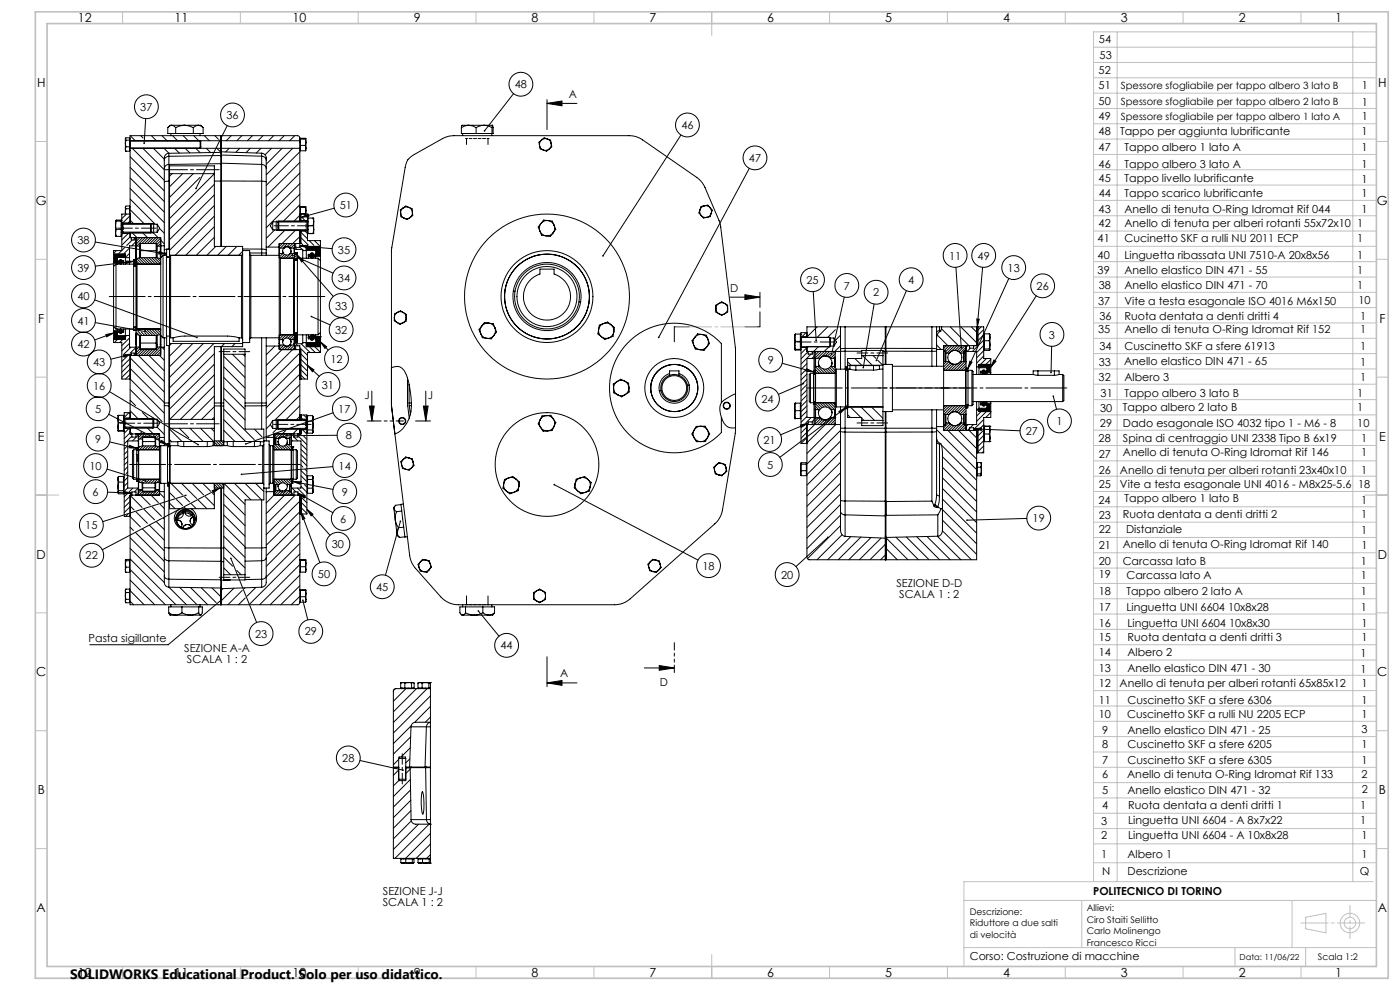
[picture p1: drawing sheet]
<svg xmlns="http://www.w3.org/2000/svg" width="594mm" height="420mm" viewBox="0 0 594 420" stroke-linecap="round" stroke-linejoin="round" font-family="sans-serif">
<defs><g id="words">
<text font-size="5.8" x="29.7" y="415.3">SOLIDWORKS Educational Product. Solo per uso didattico.</text>
<g font-size="5.3">
<text x="33.1" y="9.5">12</text>
<text x="74.1" y="9.5">11</text>
<text x="124.1" y="9.5">10</text>
<text x="175.6" y="9.5">9</text>
<text x="225.6" y="9.5">8</text>
<text x="275.6" y="9.5">7</text>
<text x="325.6" y="9.5">6</text>
<text x="375.6" y="9.5">5</text>
<text x="425.6" y="9.5">4</text>
<text x="475.6" y="9.5">3</text>
<text x="525.6" y="9.5">2</text>
<text x="566.6" y="9.5">1</text>
<text x="15.7" y="37">H</text>
<text x="584.7" y="37">H</text>
<text x="15.2" y="87">G</text>
<text x="584.2" y="87">G</text>
<text x="16.2" y="137">F</text>
<text x="585.2" y="137">F</text>
<text x="16.1" y="187">E</text>
<text x="585.1" y="187">E</text>
<text x="15.5" y="237">D</text>
<text x="584.5" y="237">D</text>
<text x="15.4" y="287">C</text>
<text x="584.4" y="287">C</text>
<text x="16" y="337">B</text>
<text x="585" y="337">B</text>
<text x="15.5" y="387">A</text>
<text x="584.5" y="387">A</text>
<text x="33.1" y="414.5">12</text>
<text x="74.1" y="414.5">11</text>
<text x="124.1" y="414.5">10</text>
<text x="175.6" y="414.5">9</text>
<text x="225.6" y="414.5">8</text>
<text x="275.6" y="414.5">7</text>
<text x="325.6" y="414.5">6</text>
<text x="375.6" y="414.5">5</text>
<text x="425.6" y="414.5">4</text>
<text x="475.6" y="414.5">3</text>
<text x="525.6" y="414.5">2</text>
<text x="566.6" y="414.5">1</text>
</g>
<g font-size="4.7">
<text x="466.3" y="18.1">54</text>
<text x="466.6" y="25.1">53</text>
<text x="466.1" y="31.2">52</text>
<text x="218.4" y="37.5">48</text>
<text x="241.3" y="41.7">A</text>
<text x="466.1" y="37.8">51</text>
<text x="577.8" y="37.8">1</text>
<text x="59.5" y="47">37</text>
<text x="466.1" y="44.4">50</text>
<text x="577.8" y="45">1</text>
<text x="96.1" y="50.5">36</text>
<text x="466.1" y="50.8">49</text>
<text x="577.8" y="50.8">1</text>
<text x="289.1" y="54.8">46</text>
<text x="466.1" y="57.5">48</text>
<text x="475.2" y="57.5">Tappo per aggiunta lubrificante</text>
<text x="577.7" y="57.5">1</text>
<text x="466.1" y="64.2">47</text>
<text x="477.1" y="64.2">Tappo albero 1 lato A</text>
<text x="577.7" y="64.2">1</text>
<text x="317.8" y="68.7">47</text>
<text x="466.1" y="71.1">46</text>
<text x="477.1" y="71.1">Tappo albero 3 lato A</text>
<text x="577.7" y="71.1">1</text>
<text x="466.1" y="77.4">45</text>
<text x="477.1" y="77.4">Tappo livello lubrificante</text>
<text x="577.7" y="77.7">1</text>
<text x="466.2" y="83.4">44</text>
<text x="477.1" y="83.4">Tappo scarico lubrificante</text>
<text x="577.7" y="83.4">1</text>
<text x="144.1" y="88.7">51</text>
<text x="466.1" y="90.3">43</text>
<text x="477.1" y="90.3">Anello di tenuta O-Ring Idromat Rif 044</text>
<text x="577.7" y="90.3">1</text>
<text x="466.1" y="96.3">42</text>
<text x="477.1" y="96.3">Anello di tenuta per alberi rotanti 55x72x10</text>
<text x="575.9" y="96.3">1</text>
<text x="32.8" y="103.6">38</text>
<text x="143.4" y="107.7">35</text>
<text x="465.7" y="102.9">41</text>
<text x="477.1" y="102.8">Cucinetto SKF a rulli NU 2011 ECP</text>
<text x="575.9" y="102.8">1</text>
<text x="402.7" y="110.1">11</text>
<text x="414.8" y="110.1">49</text>
<text x="465.7" y="109.8">40</text>
<text x="477.1" y="109.8">Linguetta ribassata UNI 7510-A 20x8x56</text>
<text x="575.9" y="109.8">1</text>
<text x="32.8" y="115.2">39</text>
<text x="143.4" y="119.6">34</text>
<text x="427.5" y="115.3">13</text>
<text x="465.7" y="116.2">39</text>
<text x="477.1" y="116.2">Anello elastico DIN 471 - 55</text>
<text x="575.9" y="116.2">1</text>
<text x="309.7" y="123.9">D</text>
<text x="342.2" y="120.4">25</text>
<text x="358" y="122.8">7</text>
<text x="370.4" y="125.7">2</text>
<text x="385.3" y="120.4">4</text>
<text x="439.8" y="123">26</text>
<text x="466.2" y="122.4">38</text>
<text x="477.1" y="122.4">Anello elastico DIN 471 - 70</text>
<text x="575.9" y="122.4">1</text>
<text x="32.8" y="127.2">40</text>
<text x="142.2" y="131.3">33</text>
<text x="466" y="129.2">37</text>
<text x="477.1" y="129.2">Vite a testa esagonale ISO 4016 M6x150</text>
<text x="576.4" y="128.9">10</text>
<text x="32.8" y="137.7">41</text>
<text x="466.4" y="135.8">36</text>
<text x="477.1" y="135.8">Ruota dentata a denti dritti 4</text>
<text x="577.2" y="135.8">1</text>
<text x="142.2" y="141.6">32</text>
<text x="445" y="143.6">3</text>
<text x="466" y="141.3">35</text>
<text x="477.1" y="141.3">Anello di tenuta O-Ring Idromat Rif 152</text>
<text x="577.2" y="141.3">1</text>
<text x="32.8" y="147.7">42</text>
<text x="466.4" y="148.4">34</text>
<text x="477.1" y="148.4">Cuscinetto SKF a sfere 61913</text>
<text x="577.2" y="148.4">1</text>
<text x="39.5" y="155.3">43</text>
<text x="140.2" y="153.9">12</text>
<text x="325.7" y="154.5">9</text>
<text x="466.2" y="155.4">33</text>
<text x="476.9" y="154.7">Anello elastico DIN 471 - 65</text>
<text x="577.2" y="155.3">1</text>
<text x="466.1" y="161.8">32</text>
<text x="477.1" y="161.8">Albero 3</text>
<text x="577.2" y="161.8">1</text>
<text x="39.5" y="165.3">16</text>
<text x="136.6" y="164.8">31</text>
<text x="154.6" y="169.4">J</text>
<text x="181.6" y="169.4">J</text>
<text x="323.1" y="171">24</text>
<text x="467" y="168.3">31</text>
<text x="477.1" y="168.3">Tappo albero 3 lato B</text>
<text x="575.9" y="168.3">1</text>
<text x="40.4" y="175.1">5</text>
<text x="143.5" y="175.1">17</text>
<text x="466.8" y="174.6">30</text>
<text x="476.4" y="174.6">Tappo albero 2 lato B</text>
<text x="575.9" y="174.6">1</text>
<text x="435.3" y="184.7">27</text>
<text x="448.2" y="180.3">1</text>
<text x="466.7" y="181.2">29</text>
<text x="476.4" y="181.1">Dado esagonale ISO 4032 tipo 1 - M6 - 8</text>
<text x="575.9" y="181.1">10</text>
<text x="40.4" y="188">9</text>
<text x="146.8" y="186.4">8</text>
<text x="323.9" y="188.2">21</text>
<text x="466.1" y="187.6">28</text>
<text x="476.4" y="187.6">Spina di centraggio UNI 2338 Tipo B 6x19</text>
<text x="577.6" y="187.6">1</text>
<text x="57.1" y="196.2">1</text>
<text x="466.2" y="194.4">27</text>
<text x="476.4" y="193.4">Anello di tenuta O-Ring Idromat Rif 146</text>
<text x="577.6" y="193.4">1</text>
<text x="38" y="199.2">10</text>
<text x="143.7" y="199.2">14</text>
<text x="325.6" y="198.8">5</text>
<text x="466.2" y="201.1">26</text>
<text x="475.2" y="201.1">Anello di tenuta per alberi rotanti 23x40x10</text>
<text x="577.6" y="201.1">1</text>
<text x="466.2" y="207.2">25</text>
<text x="475.2" y="207.2">Vite a testa esagonale UNI 4016 - M8x25-5.6</text>
<text x="576.3" y="206.9">18</text>
<text x="39.3" y="210.3">6</text>
<text x="145" y="210.3">9</text>
<text x="466.1" y="213.9">24</text>
<text x="477.1" y="212.8">Tappo albero 1 lato B</text>
<text x="577.6" y="213.9">1</text>
<text x="144.4" y="221.7">6</text>
<text x="438.1" y="221.5">19</text>
<text x="466.2" y="220.3">23</text>
<text x="476.4" y="219.6">Ruota dentata a denti dritti 2</text>
<text x="577.6" y="219.6">1</text>
<text x="36.2" y="224.6">15</text>
<text x="466.2" y="226.3">22</text>
<text x="477.8" y="226.3">Distanziale</text>
<text x="577.6" y="226.7">1</text>
<text x="140.8" y="232.6">30</text>
<text x="466.2" y="233.1">21</text>
<text x="476.3" y="232.6">Anello di tenuta O-Ring Idromat Rif 140</text>
<text x="577.7" y="232.8">1</text>
<text x="36.3" y="237.3">22</text>
<text x="466.2" y="239.9">20</text>
<text x="476.3" y="239.6">Carcassa lato B</text>
<text x="577.4" y="239.6">1</text>
<text x="134.9" y="245.2">50</text>
<text x="298" y="241.7">18</text>
<text x="331.4" y="245.5">20</text>
<text x="466.2" y="245.3">19</text>
<text x="477.9" y="245.8">Carcassa lato A</text>
<text x="577.4" y="245.8">1</text>
<text x="159.6" y="250.7">45</text>
<text x="380.3" y="249.1">SEZIONE D-D</text>
<text x="381.5" y="253.7">SCALA 1 : 2</text>
<text x="466.2" y="252.4">18</text>
<text x="477.9" y="252.6">Tappo albero 2 lato A</text>
<text x="577.4" y="252.6">1</text>
<text x="466.2" y="259.4">17</text>
<text x="477.9" y="259.1">Linguetta UNI 6604 10x8x28</text>
<text x="577.4" y="259.1">1</text>
<text x="129.3" y="269.6">29</text>
<text x="466.2" y="266">16</text>
<text x="478.4" y="265.9">Linguetta UNI 6604 10x8x30</text>
<text x="577.7" y="265.9">1</text>
<text x="37.6" y="272.5">Pasta sigillante</text>
<text x="108.2" y="270.5">23</text>
<text x="212.4" y="275.5">44</text>
<text x="466.2" y="272.1">15</text>
<text x="478.4" y="272.1">Ruota dentata a denti dritti 3</text>
<text x="577.7" y="272.1">1</text>
<text x="78.2" y="276.7">SEZIONE A-A</text>
<text x="79.3" y="281.2">SCALA 1 : 2</text>
<text x="466.2" y="278.5">14</text>
<text x="478.4" y="278.5">Albero 2</text>
<text x="577.3" y="278.8">1</text>
<text x="237.6" y="287.2">A</text>
<text x="466.2" y="285">13</text>
<text x="478.4" y="285">Anello elastico DIN 471 - 30</text>
<text x="577.3" y="285.6">1</text>
<text x="280" y="290.9">D</text>
<text x="466.2" y="291.6">12</text>
<text x="475" y="291.5">Anello di tenuta per alberi rotanti 65x85x12</text>
<text x="577.7" y="291.5">1</text>
<text x="466.2" y="298.5">11</text>
<text x="478.4" y="298.5">Cuscinetto SKF a sfere 6306</text>
<text x="577.7" y="298.5">1</text>
<text x="466.2" y="304.7">10</text>
<text x="478.2" y="304.6">Cuscinetto SKF a rulli NU 2205 ECP</text>
<text x="577.7" y="304.7">1</text>
<text x="467.7" y="311.3">9</text>
<text x="478.4" y="311.3">Anello elastico DIN 471 - 25</text>
<text x="577.7" y="310.8">3</text>
<text x="467.7" y="317.4">8</text>
<text x="478.4" y="317.4">Cuscinetto SKF a sfere 6205</text>
<text x="577.7" y="317.4">1</text>
<text x="145.2" y="323.3">28</text>
<text x="467.7" y="323.9">7</text>
<text x="478.4" y="323.9">Cuscinetto SKF a sfere 6305</text>
<text x="577.7" y="323.9">1</text>
<text x="467.7" y="330.3">6</text>
<text x="478.2" y="330.2">Anello di tenuta O-Ring Idromat Rif 133</text>
<text x="577.7" y="330.3">2</text>
<text x="467.7" y="336.9">5</text>
<text x="478.4" y="336.9">Anello elastico DIN 471 - 32</text>
<text x="577.8" y="336.3">2</text>
<text x="467.7" y="343.1">4</text>
<text x="478.7" y="343.2">Ruota dentata a denti dritti 1</text>
<text x="577.2" y="343.2">1</text>
<text x="467.3" y="349.9">3</text>
<text x="478.7" y="349.6">Linguetta UNI 6604 - A 8x7x22</text>
<text x="577.2" y="349.6">1</text>
<text x="467.2" y="356">2</text>
<text x="478.7" y="356">Linguetta UNI 6604 - A 10x8x28</text>
<text x="577.7" y="356">1</text>
<text x="467.2" y="364">1</text>
<text x="478.4" y="364">Albero 1</text>
<text x="577.7" y="364">1</text>
<text x="467.6" y="371.4">N</text>
<text x="478.4" y="371.4">Descrizione</text>
<text x="577" y="371.4">Q</text>
<text x="162.4" y="379.7">SEZIONE J-J</text>
<text x="463.9" y="379.8">POLITECNICO DI TORINO</text>
<text x="162.4" y="384.3">SCALA 1 : 2</text>
<text x="411.5" y="407.1">Corso: Costruzione di macchine</text>
</g>
<g font-size="4.2">
<text x="475.6" y="37.8">Spessore sfogliabile per tappo albero 3 lato B</text>
<text x="475.6" y="44.4">Spessore sfogliabile per tappo albero 2 lato B</text>
<text x="475.6" y="50.8">Spessore sfogliabile per tappo albero 1 lato A</text>
</g>
<g font-size="3.9">
<text x="411.5" y="388.1">Descrizione:</text>
<text x="461.1" y="386.7">Allievi:</text>
<text x="411.5" y="393">Riduttore a due salti</text>
<text x="461.1" y="391.6">Ciro Staiti Sellitto</text>
<text x="411.5" y="397.9">di velocità</text>
<text x="461.1" y="396.4">Carlo Molinengo</text>
<text x="461.1" y="401.3">Francesco Ricci</text>
<text x="559.2" y="407.1">Scala 1:2</text>
</g>
<text font-size="3.5" x="525.9" y="407.1">Data: 11/06/22</text>
</g></defs>
<path d="M295.9 162.7a10 10 0 0 0-11.7-7.9 10 10 0 0 0-7.9 11.7" fill="none" stroke="#000" stroke-width=".42" stroke-dasharray="15.2 1.3 1.3 1.3" stroke-dashoffset="1.4" stroke-linecap="butt"/>
<g fill="none" stroke="#000" stroke-width=".42">
<path d="M217.9 39.7l-12.3 15.8M53.2 59v1.9M53.2 59l.2-.5h1.6v5.7h-1.6M53.2 59l.2 .5M53.3 58.6l-.1 .4M53.4 59.5l-.2 1.4M53.4 59.5h1.6M55 58.8h.2M55.2 58.9v-1.3h71.2a1.09 1.09 0 0 1 .8 1.3M55.2 58.9v4.8M55.2 57.6l2.2 2.1M55.3 59.8v3"/>
<path d="M55.3 59.8h29.6M59.7 57.6l1 .9M61.7 59.5l.2 .2M61.8 50.3l-.6 10.5M64.2 57.6l2.2 2.1M68.7 57.6l2.2 2.1M72.5 56.6v1M72.9 53.1l1.6 1M72.9 53.1h5.4M72.9 53.1l-1.7 1v2.5h15v-2.5M72.9 53.1h-.7l-.8 .8M73.2 57.6l2.2 2.1"/>
<path d="M74.5 54.1v2.5M77.7 57.6l2.1 2.1M78.3 53.1l-2.2 .4-1.6 .6M78.3 53.1l1.9 .3 1.8 .7M78.3 53.1h5.8M82 54.1v2.5M82.2 57.6l2.1 2.1M84.1 53.1l-2.1 1M84.1 53.1l1.1 .3 1 .7M84.1 53.1h1.1l1 1M84.9 56.6v1M84.9 59.8l.3 .3v2.4l-.3 .3"/>
<path d="M84.9 59.8v3M86.7 57.6l2.1 2.1M91.2 57.6l1.5 1.5M93.7 57.6v7.5M93.9 57.6v7.5M96.4 53.3l-13.3 26.7M98.1 57.6l-2.1 2.1M102.6 57.6l-2.1 2.1M107.1 57.6l-2.1 2.1M111.6 57.6l-2.1 2.1M116.1 57.6l-2.2 2.1M120.6 57.6l-2.2 2.1"/>
<path d="M125.1 57.6l-2.2 2.1M127.2 59.7l-71.9 .1M127.2 58.9v4.8M127.2 58.8h.3M127.5 59h2.1M129.6 59l.2 1.3M129.8 58.8v1.5M129.8 58.8l-2.3-.2v5.4h2.1M129.8 58.8l-.2 .2M196.3 56.6v1M197.9 58.8v2.5M198.9 53.1l-1.8 .4-1.3 .6"/>
<path d="M198.9 53.1l1.6 .3 1.5 .7M198.9 53.1h6.5M198.9 53.1h-2.9l-.2 1M202 54.1v2.5M205.4 53.1l-1.3 .2-2.1 .8M205.4 53.1l3.3 1M205.4 53.1h3.6M207 58.8v2.5M208.7 56.6v1M208.7 54.1v2.5M209 53.1l-.3 1M209 53.1l.2 3.5h-13.4v-2.5"/>
<path d="M229.8 59.4a2.62 2.62 0 0 0-.9 2.4M229.8 59.4l-1.1 .9 .2 1.5M232.1 43.9l6.3-1.1v2.1zM232.1 43.9h12.7M232.1 42.3v12.7M232.2 59a2.53 2.53 0 0 0-2.4 .4M232.2 59l-1.3-.5-1.1 .9M232.2 59a2.57 2.57 0 0 1 1.7 1.9M232.2 59l1.4 .5 .3 1.4M288.9 57.3l-33.1 51.2M53.2 60.9v2.3M53.2 63.2l.2 1"/>
<path d="M53.2 60.9l.2 1.4M53.4 62.3l-.2 .9M53.4 62.3h1.6M55 63.8h.2M55.2 66.5l14.5 14.5M55.2 71l14.5 14.5M55.2 75.5l14.5 14.5M55.2 80l14.5 14.5M55.2 63.7v31.1M55.3 62.8l71.9 .1M55.3 62.8h29.6M56.1 62.9l13.6 13.6"/>
<path d="M60.6 62.9l9.1 9.1M65.1 62.9l4.6 4.6M69.6 62.9l2.1 2.1M71.6 65a1.99 1.99 0 0 0-1.9 2v37.3M71.6 65v1.3M71.6 66.3a1.87 1.87 0 0 0-1.9 1.8M71.6 69.8a1.87 1.87 0 0 0-1.9 1.7M71.6 69.8v7.1M71.6 76.9l-1.9 .3M71.6 76.9h.3M71.6 66.3v3.5M71.6 76.9v28.8"/>
<path d="M71.9 73.7v-3.3h19v3.3M71.9 73.7v35.4M71.9 73.7h19M73 73.7l-1.1 1.1M74.1 62.9l2 2.1M77.5 73.7l-5.6 5.6M78.6 62.9l1.9 2M82 73.7l-10.1 10M83 62.9l1.9 1.9M84.8 75.3l-12.9 12.9M87.6 62.9l1.8 1.8M90.9 73.7l-19 19"/>
<path d="M90.9 78.2l-19 19M90.9 73.7v30.8h12v1.8M90.9 76.8h2.8M92 62.9l1.7 1.7-22.1 .4M93.7 65.1v1.2M93.7 69.8v7.1M93.7 66.3v3.5M93.7 76.9v27.6M93.7 65.1h.2M93.7 66.3h.2M93.7 69.8h.2M93.7 76.9h.2"/>
<path d="M93.7 64.4l17.3 .6M93.7 66l-22.1 .3M93.7 69.4l-22.1 .4M93.8 62.9v2.2M93.9 65.1v1.2M93.9 69.8v7.1M93.9 66.3v3.5M93.9 76.9v27.6M93.9 65.8l17.1 .5M93.9 69.2l17.1 .6M93.9 76.8l17.1 .1M97.3 62.9l-1.6 1.6"/>
<path d="M101.7 62.9l-1.7 1.7M106.2 62.9l-1.8 1.9M110.7 62.9l-2 2M111 65a1.99 1.99 0 0 1 2 2v37.8M111 65v1.3M111 66.3a1.87 1.87 0 0 1 2 1.7M111 69.8a1.88 1.88 0 0 1 2 1.7M111 69.8v7.1M111 76.9l2 .3M111 66.3v3.5M111 76.9v28.8M115.2 62.9l-2.7 2.8"/>
<path d="M119.7 62.9l-6.7 6.8M124.2 62.9l-11.2 11.3M127.2 77.9l-14.2 14.2M127.2 64.4l-14.2 14.3M127.2 73.4l-14.2 14.2M127.2 68.9l-14.2 14.3M127.2 63.8h.3M127.2 63.7v30.1M127.5 61.7h2.1M129.6 61.7l.2 1.1M129.8 60.3l-.2 1.4M129.8 60.3v2.5"/>
<path d="M129.8 62.8l-.2 1.2M173.3 67.5l2.5-2 11.9-6.7a9.9 9.9 0 0 1 4.9-1.2h74.3a9.9 9.9 0 0 1 5.8 1.8l22.9 15.9a10.1 10.1 0 0 1 3.5 4.3l6 14 .7 2.3 6.3 51.9v35.1l-5.6 33.5a10.1 10.1 0 0 1-3.2 5.8l-35.9 31.9a9.8 9.8 0 0 1-6.7 2.5h-66.2a9.9 9.9 0 0 1-7.5-3.4l-10.7-12.1a9.9 9.9 0 0 1-2.5-5.4l-7.7-63.7v-65.9l5.9-35.5zM228.9 61.8l.3 1.4 1.3 .5M228.9 61.8a2.57 2.57 0 0 0 1.6 1.9M233 63.2a2.58 2.58 0 0 1-2.5 .5M233 63.2l-1.1 1-1.4-.5M233.9 60.9a2.48 2.48 0 0 1-.9 2.3M233.9 60.9l.2 1.4-1.1 .9M317.9 71.4l-38.4 71.7M49 98.8l.4 1.5M49 95.5l.4 1.8M49 95.5v3.3"/>
<path d="M49 93.6l.4 .2M49 93.6v1.9M49 98.8v1.3l.4 .2M49 93.6l2.4-.2v6.9h-2M49.4 97.3l-.4 1.5M49.4 93.8l-.4 1.7M49.4 93.8h2M49.4 97.3h2M51.4 93.6h.3M51.7 94.6l.2 .2M51.7 93.6v6.5M51.7 99.1h3.5"/>
<path d="M51.7 94.6h3.5M51.9 98.8l-.2 .2M51.9 94.8v4M51.9 94.8h13.3v4h-13.3M52.1 99.1l-.4 .4M52.3 98.5h11.9M53.2 90v.8M53.2 88v2M53.2 90l.1 .8M53.2 88l.2 .6M53.4 87.5l-.2 .5zM53.4 88.6l-.2 1.4"/>
<path d="M53.4 87.4h1.6v3.4M53.4 88.6h1.6M53.7 90.8l-2 2M54.4 99.1l-2.7 2.7M55 87.8h.2M55.2 91.5l-3.1 3.1M55.2 93.4l1.4 1.4M55.2 84.4l10.7 10.7M55.2 89l5.9 5.8M55.2 93.8l-.8 .8M55.2 94.8h.1M55.2 90.8h-3.5v2.8"/>
<path d="M55.2 98.8v2h13v3.5M56.1 98.8l2 2M60.6 98.8l2 2M63.9 94.8l.3 .4v3.3l-.3 .3zM64.1 98.5h2.6M64.8 98.5l2.3 2.3M66.7 95.1v3.4M66.7 95.1l-14.4 .1M66.7 95.1l1 1.7-1 1.7M67.7 96.9l2 2M90.9 96.2l-12.1 12.1M90.9 91.7l-16.6 16.6"/>
<path d="M90.9 87.2l-19 19M90.9 82.7l-19 19M115.7 94.1v3.4M115.7 94.1h2.3M115.7 94.1l-1 1.7 1 1.7M116.6 97.5l-3.6 3.6M117.9 94.2l.4-.4v4l-.4-.3zM117.9 94.2h11.9M120.7 97.8l-7 7M125.2 97.8l-7 7M127.2 82.4l-14.2 14.2M127.2 86.9l-6.9 6.9"/>
<path d="M127.2 98.1l3.3 3.2M127.2 97.8h.1M127.2 93.6h3.3M127.2 87.8h.3M127.2 90.8h3.3v1.8M127.2 97.8v7.1h-1.8v-1.6M127.5 90.6h2.1M127.5 88h2.1M127.6 91.7l-.4-.3-2.5 2.4M127.7 92.2l3-1.3 .3 .9zM127.7 90.8v3M127.7 97.8v5.5h-9.2v1.8"/>
<path d="M128.4 92.6l1 1M128.9 90.8l.4 .4M129.4 98.1l1.1 1M129.6 88l.2 1.3M129.6 90.6v.2M129.8 89.3l-.2 1.3M129.8 89.3v1.5M129.8 87.8v1.5M129.8 87.8l-2.3-.2v3.2M129.8 87.8l-.2 .2M129.8 97.5h-14.1M130.1 92l.4 .3"/>
<path d="M130.2 97.8l.3 .2-3.3 .1M130.2 93.8v4M130.2 93.8l-13 .1v3.9h13M130.5 93.6l-.3 .2M130.5 92.6v6.5M130.5 92.6h.2M130.5 99.1v3h5.5v6.6M130.7 95.7h2.1M132.8 92.5l.3 1.6M132.8 95.7l.3 1.7M132.8 92.5l.3 .1v1.5M132.8 99l.3 .1"/>
<path d="M132.8 99l-2.3 .1M132.8 92.5h-2.1v6.6M133.1 94.1l-.3 1.6M133.1 94.1v3.3M133.1 97.4l-.3 1.6M133.1 97.4v1.7M133.1 99.1h-.3M141.9 88.3l-14.2 3.9M170 90.5a2.45 2.45 0 0 0 1.5 2.1M170 90.5l.1 1.5 1.4 .6M171 88.2a2.59 2.59 0 0 0-1 2.3M171 88.2l-1.1 .9 .1 1.4"/>
<path d="M173.5 88a2.45 2.45 0 0 1 1.5 2M173.5 88l1.3 .6 .2 1.4M173.5 88a2.45 2.45 0 0 0-2.5 .2M173.5 88l-1.3-.6-1.2 .8M174 92.3l-1.2 .9-1.3-.6M174 92.3a2.45 2.45 0 0 1-2.5 .3M175 90l.1 1.5-1.1 .8M175 90a2.59 2.59 0 0 1-1 2.3M229.1 98.1a3.2 3.2 0 0 0 2.6 1.9M229.1 98.1l.7 1.7 1.9 .2M229.5 94.8a3.1 3.1 0 0 0-.4 3.3M229.5 94.8l-1.1 1.5 .7 1.8"/>
<path d="M232.5 93.6l-1.9-.2-1.1 1.4M232.5 93.6a3.3 3.3 0 0 0-3 1.2M232.5 93.6a3.4 3.4 0 0 1 2.6 1.9M232.5 93.6l1.9 .2 .7 1.7M234.7 98.8a3.2 3.2 0 0 1-3 1.2M234.7 98.8l-1.2 1.5-1.8-.3M235.1 95.5a3.3 3.3 0 0 1-.4 3.3M235.1 95.5l.7 1.8-1.1 1.5M297 89l-.5 1.3 1 1.1M297 89a2.6 2.6 0 0 0 .5 2.4M297.5 91.4a2.44 2.44 0 0 0 2.4 .8M297.5 91.4l.9 1.1 1.5-.3"/>
<path d="M298.9 87.3l-1.4 .8-.5 .9M298.9 87.3l1.6 .2 .8 .6M298.9 87.3l1.4-.3 1 1.1M298.9 87.3l-1.4 .3-.5 1.4M301.3 88.1a2.47 2.47 0 0 1 .4 2.5M301.3 88.1l.9 1.1-.5 1.4M301.7 90.6a2.44 2.44 0 0 1-1.8 1.6M301.7 90.6l-.4 1.3-1.4 .3M40.4 102.7l30.3 5.1M48.2 111.4v1.6M48.2 113v25.6M48.2 107.8h5v1.5"/>
<path d="M48.2 111.4h1.6M49.2 112.1v27.5M49.2 112.1h7.5M49.2 112.1l-1 .9M49.4 106.3l-1.2 1.2M49.8 111.4v.7M51.4 100.1h.3M51.6 106.3l-1.5 1.5M51.7 106.3h-3.5v5.1M51.7 100.1v6.2M52.5 111.1v1M52.5 111.1l-1.3 1-1.4-.7"/>
<path d="M52.9 105l-1.2 1.2M53.2 109.3v2.8M53.2 109.3h1.8M53.3 110.8l3.4 .1-3.2 .9zM54.8 105.4l-2.4 2.4M55 107.5l-1.8 1.7h-3.4v1.4h.9a.55 .55 0 0 1 .5-.5 .55 .55 0 0 1 .6 .5h.7v.5M55 109.3v2.8M55.2 100.5l-3.3 3.3M55.7 100.8v1h1.2v-1M56.1 101.8l-2.3 2.4M56.7 110.9l-16.3 2M56.7 110.6l1 1"/>
<path d="M56.7 111.8l1 1M56.7 112.3l.5 .5M56.7 110.2h.1M56.7 112.1v27.5M56.7 110.2h1M56.7 112.8h1M56.7 110.2v1.9M56.7 111.2l1 1M56.8 110.2l.9 .9M57.1 100.8l-.2 .2M57.4 110.2l1.8 1.9M57.7 111.7l.4 .3"/>
<path d="M57.7 104.3v5.7M57.7 111.5l.5 .6M57.7 112.8v26M57.7 104.3h-2.7v5M57.7 100.8v3.5M57.7 110v2.8M57.9 109.7l-.2 .3M57.9 104.4l-.2-.2v5.7M57.9 104.4v5.3M57.9 104.4h1.4M58 109.7l2.4 2.4M58.1 112.1v27.5"/>
<path d="M58.1 112.1h10.1M58.1 112.1l-.4 .7M58.2 100.8l-.5 .5M58.5 100.8l-.6 .2-.2 .5M58.9 109.4l2.6 2.7M59.3 104.4v5M59.4 100.8l-3.5 3.5M59.4 104.1l-.2 .3M59.4 103.5h.2M59.4 104.2l-.1 .2M59.4 103.5l7.1-.2v.4M59.6 103.5l-.1 5.8 .1-3"/>
<path d="M59.6 103.5v2.8M59.6 106.3h6.7M59.9 109.3l2.7 2.8M60.5 100.8l-2.8 2.8M61 109.3l2.7 2.8M61.6 100.8l-3.6 3.6M62.1 109.3l2.7 2.8M62.7 100.8l-2.5 2.5M63.2 109.3l2.8 2.8M63.9 100.8l-2.6 2.5M64.3 109.3l2.8 2.8M65 100.8l-2.5 2.5"/>
<path d="M65.5 109.3l2.6 2.6M66.1 100.8l-2.5 2.5M66.3 106.3v3l.2-.2M66.3 103.5h.2M66.3 103.5v2.8M66.3 103.5l.2 .2M66.5 104.2l.1 .2M66.5 103.7v5.4M66.5 109.3h-7.1l-1.5 .4M66.5 109.3l1.5 .4M66.5 109.1v.2M66.6 104.4v5l1.6 1.5"/>
<path d="M66.6 104.4h1.4M67.2 100.8l-2.5 2.5M67.5 100.8l.5 .2 .2 .5M67.5 106.7l3.2 1.1h-3.4zM68 109.7l.2 .3M68 104.4l.2-.2v5M68 104.4v5.3M68.1 101.1l-2.3 2.2M68.2 103.2l-1.2 1.2M68.2 102.1l-1.7 1.7M68.2 101.9l1.5 1.6M68.2 104.3v5"/>
<path d="M68.2 111.5l-.5 .6M68.2 109.3v33M68.2 104.3h1.5M69.2 108.3v35M69.2 108.3h1.4v35h-1.4M69.2 108.3l-1 1M69.7 104.3v4M69.7 107.3h1M70.6 109.1h1.3M70.7 108.9l.1 .2M71.6 105.7l-1.9 .3M71.6 105.7h.3"/>
<path d="M71.9 109.1l.5-.8v35M71.9 109.1v33.5M71.9 108.3h30.5M71.9 105.7h-1.2v3.4M90.9 100.7l-7.6 7.6M91.5 104.5l-3.7 3.8M96 104.5l-3.7 3.8M100.5 104.5l-3.7 3.8M102.4 108.3v35M102.9 106.6l-1.7 1.7M102.9 107.8l-.5 .5M102.9 106.3h3v39h-3"/>
<path d="M102.9 106.3v39M102.9 105.6l8.1 .1M105.9 107.8l.5 .5M105.9 107.3h5.1M106.4 108.3v35M106.4 108.3h12.1M111 105.7l2 .3M111 105.7v1.6M111 107.3h2M111 107.3v1M113 104.8v3.5M113 104.8h5.5"/>
<path d="M118.5 109.1l.5 .5M118.5 105.1v2.6M118.5 105.1l.1 .2M118.5 108.3v35M118.5 107.7v.6M118.6 107.6l-.1 .1M118.6 105.3v2.3M118.6 107.6h1.7M118.6 105.3h1.8M118.9 107.6l-.4 .4M119 103.3l-.5 .5M119 109.6v32.4"/>
<path d="M119 109.6h5.5M119.9 106.5a1.78 1.78 0 0 1 1.8-1.8 1.78 1.78 0 0 1 1.8 1.8M119.9 106.5l.4 1.1M120.1 107.2l-1.6 1.9M120.3 107.6a1.85 1.85 0 0 0 2.8 0h1.7M120.4 105.3h.1M120.4 105.3a1.76 1.76 0 0 1 2.6 0M120.7 107.9l-1.6 1.7M120.9 103.3l-2 2M121.6 108.2l-1.4 1.4M122 103.3l-1.9 2M123 105.3h.1"/>
<path d="M123 105.3h1.8M123.1 103.3l-1.4 1.4M123.3 107.6l-2 2M123.3 107.2l.2 .4M123.5 106.5l-.4 1.1zM124.1 108.2l17.2 7.7M124.3 108.9l-.7 .7M124.5 107.6l-2.1 2M124.5 103.3l.5 .5M124.5 105.3l.5-.5 .9 1M124.5 109.6v32.4M124.5 109.6l.5 .7"/>
<path d="M124.8 107.6l.2 .1M124.8 105.3v2.3M125 103.7l-1.6 1.6M125 107.6l.7 .8M125 109.3l1 1M125 109.9l.4 .4M125 105.8v1.4M125 109.1l-.5 .5M125 105.1l-.2 .2M125 110.3v31M125 107.2h1.2v2.4M125 110.3h1.2"/>
<path d="M125 105.8h3.4v.5M125 103.3v2.5M125 107.2v3.1M125.1 107.2l1.1 1.1M125.6 107.2l.6 .6M125.7 109.5l.5 .5M126.2 108.4l15.2 17.4M126.2 108.4l2.6 2.1-.8 .6zM126.2 109.6v32.4M126.2 109.6h8.7M127.2 102.6l1.3 1.2M127.2 104.8l1 1"/>
<path d="M127.2 104.3l13.7 1.2M127.2 104.3l3.3-.2v1zM128.4 106.1l.3 .2M128.4 106.3l5.5-.1v1.7h-.9a.65 .65 0 0 0-.7-.7 .65 .65 0 0 0-.6 .7h-.9v.6M128.4 106.3v3.3M129.5 104.9l.5 .4M130.8 108.5v1.1M130.8 103.9l-3.6-3.6-4.6 4.6M130.8 108.5l1.6 1.1 1.5-.9M131.2 102.1l2 2M133.4 102.1l2.1 2.1M133.9 108.7v.9"/>
<path d="M133.9 108.7h2.1M134.9 109.6v32.4M134.9 109.6l1.1 1M135.7 102.1l.3 .2M136 108.7v1.9M136 104.5h-6v5.1M136 110.6v30.5M229.1 114.2h6v2.1a10 10 0 0 1 5.1 15.4 10 10 0 0 1-16.2 0 10 10 0 0 1 5.1-15.4zM405.6 113.4l2.2 34.1M416.9 113.4l-2.2 25.3M428 118.1l-17.4 38.3M40.2 127.2l43.4 16"/>
<path d="M40.4 136.9l21.1 3.8M48.2 138.6v1.7M48.2 138.6l1 1M49.2 139.6h7.5M49.8 139.6v.7M52.5 139.6v.9M53.2 139.6v4.2h-5M55 139.6v2.7M56.7 138.8h1M56.7 139.6v.6M56.8 138.8l.5 .5M57.4 138.8l.3 .4"/>
<path d="M57.7 138.8l.4 .8M57.7 138.8v2.9M57.8 139l-.1 .4M58.1 139.6h10.1M58.2 139.6l-.5 .5M58.7 139.6h.1M59.8 139.6l.3 .3M60.9 139.6l.6 .6M62.1 139.6l2.7 2.7M63.1 139.6l2.8 2.7M64.3 139.6l2.6 2.6M65.4 139.6l2.4 2.3"/>
<path d="M66.5 139.6l1.7 1.6M67.7 139.6l.5 .5zM132.1 134.3l8 3.5M167.3 134.6v1.5l1.2 .8M167.3 134.6a2.62 2.62 0 0 0 1.2 2.3M168.5 136.9l1.2 .7 1.3-.7M168.5 136.9l1.3 .3 1.2-.3M168.7 132.5a2.52 2.52 0 0 0-1.4 2.1M168.7 132.5l-1.3 .7-.1 1.4M168.7 132.5l1.6-.3 .9 .4M168.7 132.5l1.2-.6 1.3 .7M171.2 132.6a2.49 2.49 0 0 1 1.1 2.2"/>
<path d="M171.2 132.6l1.2 .8-.1 1.4M172.3 134.8v1.5l-1.3 .6M172.3 134.8a2.52 2.52 0 0 1-1.3 2.1M204.4 138.3l-1.2 1.5 .8 1.8M204.4 138.3a3.1 3.1 0 0 0-.4 3.3M207.4 137.1l1.9 .2 .7 1.8M207.4 137.1a3.2 3.2 0 0 1 2.6 2M207.4 137.1a3.2 3.2 0 0 0-3 1.2M207.4 137.1l-1.9-.2-1.1 1.4M210 139.1a3.3 3.3 0 0 1-.4 3.2M210 139.1l.7 1.7-1.1 1.5M217.8 123.5a14.5 14.5 0 0 0 11.9 16.6 14.5 14.5 0 0 0 16.6-11.9"/>
<path d="M217.8 123.5a14.5 14.5 0 0 1 16.6-12 14.5 14.5 0 0 1 11.9 16.7M217.8 123.5l.7 .1M245.6 128l.7 .2M254 139.8a3.3 3.3 0 0 0 1.1 3M254 139.8l-.3 1.9 1.4 1.1M256 137.3a3.2 3.2 0 0 0-2 2.5M256 137.3a3.3 3.3 0 0 1 3.3 .5M256 137.3l1.8-.7 1.5 1.2M256 137.3l-1.7 .7-.3 1.8M259.3 137.8a3.3 3.3 0 0 1 1.1 3M259.3 137.8l1.4 1.2-.3 1.8M303.7 130.9v1.5l1.3 .7"/>
<path d="M303.7 130.9a2.28 2.28 0 0 0 1.3 2.2M305 128.8l-1.3 .7v1.4M305 128.8a2.44 2.44 0 0 0-1.3 2.1M305 133.1l1.2 .7 1.3-.7M305 133.1a2.34 2.34 0 0 0 2.5 0M307.5 128.7a2.51 2.51 0 0 0-2.5 .1M307.5 128.7l-1.3-.7-1.2 .8M307.5 128.7a2.44 2.44 0 0 1 1.2 2.2M307.5 128.7l1.2 .8v1.4M308.7 130.9a2.44 2.44 0 0 1-1.2 2.2M308.7 130.9l.1 1.4-1.3 .8M309.7 126.1h12.7"/>
<path d="M316.1 125l6.3 1.1-6.3 1zM345.1 123.7l1.2 20.7M346.7 138.7l-4.3 4.3M351.2 138.7l-4.5 4.4M354.4 139.9l-3.2 3.2M356.6 138.7h2M356.6 138.7h-14.2v4.4M356.6 138.7v10.4M358.2 126l-5.4 24.2M358.6 138.7h36.8M358.6 138.7v9.1M370.9 129l-4.6 26.9"/>
<path d="M375.6 138.7v9.1M375.9 138.7v15.9M384.6 123.3l-12.8 29.6M395.4 138.7h2M395.4 138.7v9.1M397.4 138.7h1.2M397.4 138.7v2.3M398.6 138.7h1M398.6 138.7v1.5M399.4 139.4l7.2 7.2M399.6 138.7l-.5 1.9M399.6 138.7h17.8v13.4h3v6.1"/>
<path d="M403.2 138.7l7.9 7.9M407.6 138.7l6.8 6.7M412.1 138.7l2.3 2.2M414.4 138.7v7.9M414.4 135.3l1.1 .1-.8 3.3zM414.9 138.7v7.9h-14.5v2.4M416.3 138.7l-1.4 1.4M417.4 139.8l-2.5 2.5M439.7 125.5l-19.3 30.3M44.9 141.9l3.3-.6-2.9 1.6zM48.2 140.3v5h3.5v15.5h3.5l14.5 14.5M48.2 140.3h1.6"/>
<path d="M48.2 141.3l-8 2.9M49.8 140.3l1.4-.7 1.3 .9M50 143.8l-1.5 1.5M52.3 143.8l-1.5 1.5M52.4 150.5l3.3-.2-3.1 1.2zM52.5 140.5v.5h-.7a.55 .55 0 0 1-.6 .6 .55 .55 0 0 1-.5-.6h-.9v1.4l5.2-.1M53.8 142.3l-.6 .6M54 151.1l-2.3 2.3M55 145.6l-3.3 3.3M55 143.4l-3.3 3.2M55 142.3v5h2.7M55.2 156.3l14.5 14.5"/>
<path d="M55.2 154.4l-3.5 3.5M55.2 151.8l14.5 14.5M55.2 158.9l-2 1.9M55.2 156.6l-3.5 3.5M55.2 152.1l-3.5 3.5M55.5 147.3l-3 3.1M55.7 150.3l-8.7 2.1M55.7 150.8v-1h1.2v1M56.7 140.2h.1M56.7 140.2h1M57.7 140.8l1.4 1.4M57.7 147.4l-2.5 2.4"/>
<path d="M57.7 141.7v5.6M57.7 141.7l.2 .2M57.7 141.7v4.6l.2-.2M57.7 150.1l.3 .6 .5 .1M57.7 147.3v3.5M57.9 147.2l-.2 .2M57.9 146.1v1.1M57.9 141.9v4.2M57.9 141.9l1.5 .4h7.1M57.9 147.2h1.4M58.6 140.6l1.7 1.7M58.7 150.8l11 11"/>
<path d="M59 147.2l-1.3 1.3M59.3 146.1l.1 1.3M59.3 146.1v1.1M59.3 147.2l.1 .2M59.3 142.3v3.8M59.4 147.9l-2.5 2.5M59.4 147.8l.2 .1M59.4 142.5l.2-.2v3.2M59.4 142.5v5.2M59.4 147.4v.9h7.1v-.9M59.4 142.3v.2M59.6 145.5v2.4"/>
<path d="M59.6 147.9h6.7M59.6 145.5h6.7M60 140.8l1.4 1.5M60.1 148.3l-2.2 2.2M61.2 148.3l-2.4 2.5M61.4 141.2l1.1 1.1M61.6 140.2l2.1 2.1M62.4 148.3l-2.5 2.5M63.5 148.3l-2.5 2.5M64.6 148.3l-2.5 2.5M65.8 148.3l-2.5 2.5 6.4 6.5M66.3 145.5v2.4"/>
<path d="M66.5 147.8l-.2 .1M66.5 142.5l-.2-.2v3.2M66.5 142.5v5.2l.3-.5M66.5 142.3v.2M66.6 146.1l-.1 1.3M66.6 146.1v1.1M66.6 147.2l-.1 .2M66.6 142.3v3.8M66.6 147.2h1.4M67.7 150.8l2 2M67.9 147.2l-3.5 3.6M68 146.1l.2 .2"/>
<path d="M68 146.1v1.1M68 141.9v4.2M68 141.9l-1.5 .4M68.1 150.5l-.2 .2M68.2 148.1l-2.7 2.7M68.2 149.2l-1.6 1.6M68.2 142.3v5M68.2 141.7l-.2 .2M68.2 142.5v3.8M68.2 146.3v1.1l-.2-.2M68.2 150.1l-.3 .6-.4 .1M68.2 142.3l1 1"/>
<path d="M68.2 147.3v3.5h-13v26.8M68.2 147.3h1.5M68.7 147.3l1 1M69.7 143.3v4M69.7 147.3v38.3M70.6 142.6h1.4M70.7 142.6v4h1.2l.9-.8M71.6 146.6v24.4M71.9 142.6l.5 .7M71.9 142.6v35.3M71.9 145.8h31M72.4 143.3l6.1-.7h17.9l6 .7"/>
<path d="M73.4 143.3v1.5h28.1v-1.5M77.3 145.8l-5.4 5.3M81.8 145.8l-9.9 9.8M86.3 145.8l-14.4 14.3M90.7 145.8l-18.8 18.8M90.9 159l-18.9 18.9M90.9 150.1l-19 19M90.9 154.5l-19 19M93.7 147.1v25.1M94.9 151.1l9.1 9M94.9 155.6l9.1 9M94.9 150.3v-2.2h9.1v2.2"/>
<path d="M94.9 150.3v38.3M94.9 150.3h9.1M95.2 145.8l-1.3 1.3v25.1M98.6 150.3l5.4 5.4M99.7 145.8l-1.3 1.3M102.4 143.3l.5 .5M102.9 147v.1M102.9 147.1h-12v30.8M102.9 145.3v1.8M103.1 150.3l.9 .8M104 150.3v31.8h7.9v5M106.4 143.3l-.5 .5"/>
<path d="M106.4 143.3h12.1M111 143.3v27.7M113 143.3v3.5M113 146.8v38.8M113 146.8h5.5M116.6 146.8l-3.6 3.7M118.5 143.9v2M118.5 143.9l.1 .2M118.5 144v1.9M118.5 147.8l.5 .5M118.5 145.9v.7M118.5 146.6v1.7h9.2v12.5"/>
<path d="M118.5 143.3v.6M118.6 144.1h1.7a1.78 1.78 0 0 1 2.8 0h1.7M118.6 145.7l-.1 .2M118.6 146.4l-.1 .2M118.6 145.7v.7M118.6 144.1v1.6M118.6 146.4h1.8M119 142l-.5 .6M119 142h5.5M119.1 142l-.6 .8M119.3 146.4l-.8 .8M120.1 144.1v.1"/>
<path d="M120.2 144.1a1.79 1.79 0 0 0 1.5 2.7 1.79 1.79 0 0 0 1.5-2.7M120.3 142l-1.8 1.9M120.4 146.4a1.76 1.76 0 0 0 2.6 0M120.4 146.3v.1M120.4 146.4l-1.8 1.8M121.1 146.9l-8.1 8.1M121.4 142l-2 2.1M122.1 146.9l-1.3 1.4M122.5 142l-1.5 1.5M123 146.3v.1M123 146.4h1.8M123.3 144.1v.1"/>
<path d="M123.6 142l-1.4 1.5M123.8 146.4l-1.9 1.9M123.9 144.1l1.1-1.1 1.2 1.2M124.5 142l.5 .6M124.7 142.1l-1.8 1.8M124.8 145.7l.2 .2M124.8 146.4l.2 .2M124.8 145.7v.7M124.8 141.6l.2 .4M124.8 144.1v1.6M124.9 146.4l-1.9 1.9M125 141.3l1.2 1.2"/>
<path d="M125 141.8l1.2 1.3M125 142.4l1.2 1.3M125 143.5l1.2 1.3M125 144.1l1 1.1M125 144.7l.5 .5M125 145.2v.6M125 143.9l-.2 .2M125 147.8l-.5 .5M125 141.3l-.5 .7M125 141.3h1.2M125 141.3v3.9M125 145.8v2.5"/>
<path d="M125.4 148l-.4-.5-12 12M125.4 148.3v-1.6h1.8v31.4M125.5 141.3l.7 .7M125.6 145.8l.8 .9M126.1 141.3l.1 .1M126.2 142v3.2h-1.2M126.2 142h8.7M127.2 149.7l-14.2 14.3M127.2 147.5l3.3 3.2M127.2 149.7l3.3 3.2M127.2 152l3.2 3.1M127.2 156.4l3.3 3.3"/>
<path d="M127.8 145.8l3.8 3.8M128.4 142v3.3M128.4 145.3h1.6M128.4 145.3v.5h-3.4M129.5 145.3l.5 .4M130 142v3.3M130 145.3v1.8h6M130.5 155l4.9 4.6M130.5 155l2.7 1.9-.7 .8zM130.5 157.5l-3.3-3.3-14.2 14.3M130.8 142v1.1M130.8 143.1v.6h.9a.65 .65 0 0 0 .6 .7 .65 .65 0 0 0 .7-.7h.9v1.7h-3.9"/>
<path d="M130.8 143.1h.1M131.3 147.1l2.5 2.5M132.4 142h.1M132.4 142l-1.6 1.1M132.4 142l1.5 .9M133.5 147.1l2.5 2.4M133.9 142v.9M133.9 142.9h.1M133.9 142.9h2.1M135.8 147.1l.2 .1M136 145l3.3 3.5M136 145l2.6 2.1-.7 .7z"/>
<path d="M136 141.1v1.8M136 142.9h.1M136 141.1l-1.1 .9M136 142.9v6.7h-5.5v11.2h-3.3M166.1 156.1a4 4 0 0 1 5.5 1.2 34.5 34.5 0 0 1 2.8 17.5 11.2 11.2 0 0 1-6.9 9.2M204 141.6a3.2 3.2 0 0 0 2.6 1.9M204 141.6l.7 1.7 1.9 .2M209.6 142.3a3.2 3.2 0 0 1-3 1.2M209.6 142.3l-1.2 1.5-1.8-.3M255.1 142.8a3.2 3.2 0 0 0 3.2 .6M255.1 142.8l1.5 1.2 1.7-.6M260.4 140.8a3.3 3.3 0 0 1-2.1 2.6"/>
<path d="M260.4 140.8l-.3 1.9-1.8 .7M266.3 145.5a27.5 27.5 0 0 1 39.8 .3v25a7.1 7.1 0 0 0 0 6.3v6.4a27.5 27.5 0 0 1-39 1 27.5 27.5 0 0 1-.8-39zM284.1 158.5a6.4 6.4 0 0 0-4.3 7.4M284.1 159.2v-1.8h4v1.8M288.1 158.5l.4 .1a6.3 6.3 0 0 1 3.9 4.8M294.3 146.3a3.4 3.4 0 0 0 2.5 2M294.3 146.3l.7 1.7 1.8 .3M294.8 143.1a3.2 3.2 0 0 0-.5 3.2M294.8 143.1l-1.2 1.5 .7 1.7M297.8 141.9a3.3 3.3 0 0 0-3 1.2M297.8 141.9l-1.8-.3-1.2 1.5M297.8 141.9a3.3 3.3 0 0 1 2.6 2.1"/>
<path d="M297.8 141.9l1.9 .3 .7 1.8M299.9 147.2l-1.2 1.4-1.9-.3M299.9 147.2a3.2 3.2 0 0 1-3.1 1.1M300.4 144l.6 1.7-1.1 1.5M300.4 144a3.3 3.3 0 0 1-.5 3.2M331.9 154.1l13.4 3.7M337.2 146.5l.3 1.7M337.2 143.3l.3 1.5M337.2 143.3v3.2M337.2 146.5v1.9M337.5 144.8l-.3 1.7M337.5 141.7l-.3 1.6"/>
<path d="M337.5 148.2l-.3 .2M337.5 141.7l-.3 .2v1.4M337.5 141.7h2.1v6.8l-2.4-.1M337.5 144.8h2.1M337.5 148.2h2.1M339.6 141.9h.3M339.6 148.4h.3M339.9 141.9v6.5M339.9 148.4v39.7M340.1 147.1l-.2 .2 2.5 .1M340.1 143.1v4M340.1 147.1h11.9"/>
<path d="M340.1 143.1h11.9M340.2 147.4l-.3 .3M342 141.1l-1.7 1.8M342.2 156.4l3.1 1.4-3.4-.4zM342.4 142.9h-2.5l.2 .2M342.4 147.1h.1M342.4 143.1h.1M342.4 141.1h-2.5v.8M342.4 147.1v2h14.2M342.4 158.7l-2.5 2.5M342.4 156.4l-2.5 2.5M342.4 154.2l-2.5 2.5"/>
<path d="M342.4 143.2h10v3.9h-10M342.7 147.1l-2.8 2.9M342.9 149.1v1.1h1.7v-1.1M342.9 149.2l-3 3M343.9 158.4v12.5M343.9 158.4a3.2 3.2 0 0 0-.5 2.9v6.6a3.3 3.3 0 0 0 .5 3M343.9 158.4h1.3v12.5h-1.3M344.1 150.2l-4.2 4.3M345.2 158.6h.7M345.3 157.7l.6 .6M345.3 158.2l.4 .4M345.4 152.1v5.3"/>
<path d="M345.4 152.1h-3v25h3M345.4 149.1v3M345.4 151.2l-.9 .9M345.6 157.4l.9 1M345.9 157.8l.5 .6M345.9 151.8l.1 .2M345.9 151.8v3.8M345.9 158.6v12M345.9 157.4h-.6v1.2M345.9 156.6l1.7 1.8M345.9 155.5l2.9 2.9M346 155.5l-.1 3.1"/>
<path d="M346 155.5h1.8a2.85 2.85 0 0 0 4.6 0h1.8M346 158.4v12.5M346 152v3.5M346 158.4h8.4M346 158.4l-.1 .2M346 152h1.8M346.3 149.1l-.4 .5M346.4 149.1l-.5 .5v2.2M347 155.5l2.9 2.9M347.2 147.1l-2.6 2.6M347.5 149.1l-1.6 1.6M347.7 155.5a2.88 2.88 0 0 1 2.4-4.5 2.88 2.88 0 0 1 2.5 4.5l1.8 1.7"/>
<path d="M347.8 152v.2M347.8 152a2.85 2.85 0 0 1 4.6 0M348.6 149.1l-2.7 2.7M349.1 156.4l1.9 2M350.4 156.6l1.7 1.8M350.8 149.1l-2.1 2.2M351.3 156.4l2 2M351.7 147.1l-4.9 4.9M352 149.1l-1.8 1.8M352 155.9l2.2 2.3M352 143.1v4M352 143.1l.4 .4"/>
<path d="M352.3 146.8h1.6M352.3 143.4h1.6M352.4 143.5v3.3M352.4 146.8l-.4 .3M352.4 152v.2M352.4 152h1.8M352.4 149.8l-1.3 1.2M353.1 150.2l-1.2 1.3M353.7 155.5l.7 .6M353.8 149.1l.6 .5v2.2M353.9 143.4v3.4M353.9 143.4l1 1.7-1 1.7"/>
<path d="M354.1 149.2l-.7 .7M354.2 155.5l.2 .2M354.2 152v3.5M354.4 157.8l-.6 .6M354.4 151.8l-.2 .2M354.4 151.8v3.9M354.4 157.1v15M354.4 155.7v1.4M354.4 151.2l-.8 .8M354.4 150.1l-2 1.9M354.9 156.6v16M354.9 156.6h3.9v16h-3.9"/>
<path d="M354.9 156.6l-.5 .5M356.6 149.1v7.5M356.6 149h2M356.6 146.7l-2.4 2.4M356.6 142.2l-2 2.1M358.6 147.8l-2 .2M358.6 147.8v1.2M358.6 149h7M358.6 149v7.6M358.8 157h.8M358.9 156.1l.7 .8M358.9 156.7l.3 .3"/>
<path d="M358.9 155.6l.7 .7M359.5 155.6l.1 .1M359.6 157v15.3M359.6 155.6h-.7v1.4M359.6 155h15M359.6 153.5l1.5 1.5M359.8 156.6v16l-.2-.3M359.8 156.6h.8M359.8 156.6l-.2 .4M360.6 156.6l2.5 .4M362.7 152.1l2.9 2.9M363.1 155.1h-2.5v1.5"/>
<path d="M363.1 157h7.5M363.1 155.1h7.5M363.1 155.1v1.9M365.6 150.9v-2.2h9v2.2M365.6 150.9h9M365.6 150.9v1.2h-6v4.9M366 150.9l4.1 4.1M370.5 150.9l1.2 1.2M370.6 155.1h2.5v1.5h1.5M370.6 155.1v1.9M372.4 152.8l2.1 2.2M373.1 156.6l-2.5 .4"/>
<path d="M374.6 154.6v20M374.6 154.6h4v20h-4M374.6 149h20.8M374.6 150.9v3.7M375.6 147.8v6.8M375.6 147.8h19.8M375.6 147.8h-17M378.6 155.4h21.8M395.4 147.8l2 .3M395.4 149h2M395.4 147.8v1.2M395.4 149v6.4"/>
<path d="M397.4 141v2.2M397.4 148.3v7.1M397.4 148.3h3M397.4 143.2v5.1M397.4 146.3l1.9 2M397.6 142.1l4.5 4.5M398.6 140.2l-1.2 .8M398.6 140.2l.5 .4M399.1 140.6l-1.2 .9-.5 1.7M400.4 156.6l.5 .5M400.4 149v4.5M400.4 155.4v18.5"/>
<path d="M400.4 157.1h9.3M400.4 149h.1M400.4 153.5v1.9M400.5 153.4l-.1 .1M400.5 153.4h2.2a2.99 2.99 0 0 0 4.8 0h2.3M400.5 149l.3-.3 .4 .3M400.5 149v4.4M400.9 146.6l-.5 .6M401.2 149v4.4M401.2 149l.1 .8M401.3 149.8h1.5a2.92 2.92 0 0 1 4.7 0M401.3 149.8v3.6"/>
<path d="M401.6 153.4l-1.2 1.2M401.6 146.6l-1.2 1.2M402.7 153.4l-2.3 2.3M402.7 146.6l-2.3 2.4M403.3 153.9l-2.9 2.9M403.8 146.6l-2.6 2.6M404 154.4l-2.8 2.7M404.8 154.6l-2.5 2.5M405 146.6l-3.2 3.2M406.1 146.6l-2.4 2.4M406.2 154.4l-2.8 2.7M407.2 146.6l-2 2"/>
<path d="M407.5 149.8h1.4M408.3 153.4l-3.7 3.7M408.3 146.6l-2.2 2.2M408.9 149.8v3.6M409 149.3l-.5 .5M409 149l.3-.3 .4 .3M409 149v4.4M409 149l-.1 .8M409.3 146.6l.6 .6M409.4 153.4l-3.7 3.7M409.4 146.6l-2.5 2.6M409.7 157.1v15"/>
<path d="M409.7 157.1l.2 .4M409.7 149v4.4M409.7 149h.2M409.8 153.4l.1 .1M409.9 149.1v4.4M409.9 156.6l-.6 .5M409.9 157.5v14.2M409.9 157.5h.8M409.9 149.1h4.5v6.5M409.9 146.6v2.5M409.9 153.5v4M409.9 156.2h.7"/>
<path d="M409.9 148.4l-.3 .3M409.9 156.3l-.9 .8M409.9 155.2l-2 1.9M409.9 154l-3.1 3.1M409.9 156.6l.7 .8M409.9 157.2l.3 .3M410 156.2l.6 .6M410.6 146.6l-3.2 3.1M410.6 156.2h.1M410.6 156.2v1.3M411.4 146.6v1.1h1.7v-1.1M411.5 153.2l.9 .5-1.8 2.7z"/>
<path d="M411.7 147.7l-1.4 1.4M412.4 157.1h-1.7v15h1.7M412.4 157.1v15M412.4 157.1a2.67 2.67 0 0 1 .5 2.7v9.4a3.2 3.2 0 0 1-.5 2.9M412.9 158.9h25.5M414.4 155.6v3.3M414.4 155.6h1M415.4 156h3.3v1.5h-.8a.56 .56 0 0 0-.5-.6 .56 .56 0 0 0-.6 .6h-.7v.5M415.4 156v2.9M415.4 155.3l-.4 .3M416.1 158v.9M416.1 158l1.3 .9 1.3-.7"/>
<path d="M417.4 141.9h.3M417.4 148.4h.3M417.4 151l-3 3M417.4 148.8l-3 3M417.4 146.6l-3 3M417.4 144.3l-4.8 4.8M417.4 142.1l-2.5 2.5M417.7 148h2M417.7 144.6h2M418.5 152.1l-2.5 2.5M418.7 158.2v.7M418.7 158.2h1.7"/>
<path d="M419.7 141.6l.3 1.5M419.7 144.6l.3 1.7M419.7 148l.3 .3M419.7 141.6l.3 .3v1.2M419.7 141.6h-2v7h2l.3-.3M420 143.1l-.3 1.5M420 143.1v3.2M420 146.3l-.3 1.7M420 146.3v2M420 148.3v.1M420.4 158.2v.7M420.4 154.6h-5v1.4"/>
<path d="M420.4 152.5l-2.1 2.1M421.7 152.7l.9 .6-2.2 2.5zM438.4 158.9l2 .3M440.4 157.4h-2v1.5M440.4 157.4h7M440.4 159.2h7M440.4 157.4v1.8M446.2 146.9l-.3 11.2M447.4 157.4h2v1.5M447.4 157.4v1.8M449.3 158.9l-1.9 .3M449.4 158.9h1.5"/>
<path d="M450.9 158.9v11.5M450.9 158.9a3.2 3.2 0 0 1 .5 2.9v5.6a3.3 3.3 0 0 1-.5 3M46.1 175.7l25.1 13.1M46.4 166.1l37.7 22.5M50.1 176.3h.1M50.1 177.7v3.3M50.1 177.7l.2 1.6M50.1 176.3v1.4M50.3 179.3l-.2 1.7M50.3 176.2l-.2 1.5M50.3 176.2l-.2 .1M50.3 176.2h2.1v6.7l-2.3-.1"/>
<path d="M50.3 179.3h2.1M52.4 176.3h.3M52.7 176.3v42.8h2.5M52.9 177.6v4M52.9 177.6h12.3v4h-12.3M54.7 175.1l-2 2M55.2 169.8l2.3 2.3M55.2 176.8l-.5 .5M55.2 165.3l13.6 13.6M55.2 174.3l3.3 3.3M55.2 177.3l-2.5 .1 .2 .2M55.2 175.1h-2.5v1.2"/>
<path d="M60.4 175l2.6 2.6M64.8 177.6l.4 .3v3.3l-.4 .4zM66.7 177.9v3.4M66.7 177.9h-13.4M66.7 177.9l1 1.6-1 1.8M69.7 171.9l1.9 .3M69.7 171h1.9M71.6 171v1.2M71.6 172.2h.3M71.6 171h.3M71.6 172.2v16.1M71.9 177.9v3.8"/>
<path d="M71.9 177.9h19M90.9 172.5l-5.4 5.4M90.9 163.5l-14.4 14.4M90.9 168l-9.9 9.9M90.9 177l-.9 .9M90.9 177.9v3.8M90.9 171h4M90.9 172.2h2.8M93.7 172.2v14.9M93.7 172.2h.2M93.9 172.2v14.9M93.9 172.2h1"/>
<path d="M94.9 160.1l9.1 9M94.9 169.1l9.1 9M94.9 178.1l9.3 9.2M94.9 164.6l9.1 9M94.9 173.6l12.9 12.9M104 171h7M111 171v1.2M111 171h2M111 172.2v9.9M111 172.2h-7M113 171.9l-2 .3M115.7 178.3v3.5"/>
<path d="M115.7 178.3h2.1M115.7 178.3l-1 1.8 1 1.7M117.7 178.4l.3-.3v4l-.3-.4M117.7 178.4v3.3M117.7 178.4h11.9M127.2 176.7l-1.4 1.4M127.2 172.2l-5.9 5.9M127.2 167.7l-10.7 10.6M127.2 163.2l-14.2 14.2M127.2 178.1h.1M127.2 177.8h3M127.2 176.1h3v.7"/>
<path d="M127.7 177.1l.6 .7M127.7 176.1v2M128.8 176.1l1.4 1.3M129.3 160.8l-2.1-2.1-14.2 14.2M130 178.1v4M130 178.1h-12.8v3.9l12.8 .1M130.2 177.9l-.2 .2M130.2 176.8v6.5M130.2 176.8h.3M130.5 178.7h2.1M132.6 178.7l.3 1.8M132.6 176.3l.3 1.2"/>
<path d="M132.6 176.3h-2.1v7.5h2.1l.3-.7M132.6 176.3v.3M132.7 176.5l.2 1M132.9 177.5l-.3 1.2M132.9 177.5v3M141.4 175.1l-37.2 13.3M156.7 172.3h2.1l-1 6.3zM157.8 165.9v12.7M172.9 160.4v10.7l.7 6.4M173.6 171l.1 1.2M173.6 171h.9M173.6 163.1v7.9"/>
<path d="M173.7 172.2l.4 3.8M174.6 172.1l-.9 .1M179.6 172.3h2l-.9 6.3zM180.7 165.9v12.7M229.2 178.1a3.2 3.2 0 0 0 .2 3.3M229.2 178.1l-.8 1.7 1 1.6M231.8 176.3l1.9-.1 1.1 1.5M231.8 176.3a3.3 3.3 0 0 1 3 1.4M231.8 176.3a3.1 3.1 0 0 0-2.6 1.8M231.8 176.3l-1.8 .1-.8 1.7M234.8 177.7l1 1.6-.8 1.7M234.8 177.7a3.2 3.2 0 0 1 .2 3.3"/>
<path d="M260.4 164.8a3.1 3.1 0 0 0 1.7 2.7M260.4 164.8l.1 1.9 1.6 .8M261.8 161.9a3.2 3.2 0 0 0-1.4 2.9M261.8 161.9l-1.6 1 .2 1.9M265 161.7a3.3 3.3 0 0 0-3.2 .2M265 161.7a3.5 3.5 0 0 1 1.8 2.7M265 161.7l1.7 .8 .1 1.9M265 161.7l-1.7-.8-1.5 1M265.4 167.3a3.2 3.2 0 0 1-3.3 .2M265.4 167.3l-1.6 1.1-1.7-.9M266.8 164.4a3.4 3.4 0 0 1-1.4 2.9M266.8 164.4l.1 1.9-1.5 1"/>
<path d="M280.4 165.7l-.6 .2M292.4 163.4a6.5 6.5 0 0 1-5.1 7.6 6.5 6.5 0 0 1-7.5-5.1M292.4 163.4l-.7 .1M306.1 177.2a4.9 4.9 0 0 0 6 4.3M312.1 167l-4.3 2.3-1.7 1.5M337.2 171.1h.1M337.2 177.6h.1M337.2 175.9l.3 1.6M337.2 172.6v3.3M337.2 172.6l.3 1.6M337.2 175.9v1.7M337.2 171.1v1.5"/>
<path d="M337.5 174.2l-.3 1.7M337.5 171l-.3 1.6M337.5 177.5l-.3 .1M337.5 171l-.3 .1M337.5 177.5l2.4 .1M337.5 171l2.4 .1M337.5 174.2h2.1M339.6 171v6.6M340.9 162.7l-10.6 4.6M342.4 176.7l-2.5 2.5M342.4 174.4l-2.5 2.5M342.4 172.2l-2.5 2.5"/>
<path d="M342.4 169.9l-2.5 2.5M342.4 167.7l-2.5 2.5M342.4 165.4l-2.5 2.5M342.4 163.2l-2.5 2.5M342.4 161l-2.5 2.4M342.9 179.5l-11.7 5M344.2 177.1l-2.3 2.2M345.2 170.6h.7M345.3 171.2l.4 .4M345.4 171.6v5.5M345.4 177.1v3M345.4 178.1l-.9 .9"/>
<path d="M345.8 170.6h.1M345.9 170.6l.1 3.2M345.9 177.4v2.3l.5 .4M345.9 173.6v3.8M345.9 171.6h-.6v-1l2.8 2.8M345.9 170.6l.1 .3M345.9 172.3l1.4 1.5M345.9 173.4l.3 .4M346 173.8h1.8a2.9 2.9 0 0 1 4.6 0h1.8M346 177.2h.1M346 177.2l-.1 .2M346 173.8v3.4"/>
<path d="M346 170.9h8.4M346 177.2h1.8M346.3 177.2l-.4 .4M346.4 170.9l-.5 .5M346.7 170.9l2.1 2M347.4 177.2l-1.5 1.6M347.6 173.8a2.87 2.87 0 0 0 1.8 4.1 2.87 2.87 0 0 0 3.6-2.8M347.8 176.9v.3M347.8 177.2h.1M347.8 177.2a2.9 2.9 0 0 0 4.6 0M347.8 170.9l1.8 1.8M348.2 177.6l-2.3 2.2"/>
<path d="M348.8 178.1l-2 2M348.9 170.9l1.8 1.8M349.7 178.3l-1.8 1.8M350 170.9l3 2.9M350.9 178.3l-1.9 1.8M351.2 170.9l2.8 2.9M352.3 170.9l2.1 2M352.4 176.9v.3M352.4 177.2h.1M352.4 177.2h1.8M352.6 173.8l.4 1.3zM353 177.2l-10.9 10.9"/>
<path d="M353.4 170.9l1 .9M353.8 170.9l.6 .5M354.2 177.2l-2.9 2.9M354.2 177.2l.2 .2M354.2 177.2h.1M354.2 173.8v3.4M354.4 172.1l-.2 1.7M354.4 177.4v2.3l-.6 .4M354.4 173.6v3.8M354.4 172.1l.5 .5M354.4 179.3l-.9 .8M354.4 178.1l-2 2"/>
<path d="M355.9 174.5l3-1.6-2.3 2.4zM356.6 172.6v7.5M358.6 172.6v9.1M358.8 172.3h.8M358.9 172.3v1.1h.7M358.9 172.4l.7 .8M358.9 172.9l.4 .5M358.9 172.9l-28 21.1M359.3 172.3l.3 .3M359.6 172.6h15M359.6 172.3v4.8h6v1.2M359.6 175.9l1.2 1.2"/>
<path d="M360.8 172.6l4.5 4.5M365.3 172.6l5.7 5.7M365.6 178.3v2.3h9v-2.3M365.6 178.3h9M365.6 177.5l.9 .8M369.7 172.6l4.9 4.9M374.2 172.6l.4 .4M374.6 174.6v3.7M375.6 174.6v8.7M375.9 174.6v37.9M378.6 173.9h21.8M395.4 173.9v7.8"/>
<path d="M397.4 173.9v7.1M400.4 175.7l.1 .1M400.4 175.7v4.5M400.4 172.1h9.3M400.4 173.9v1.8M400.5 175.8h2.2a2.94 2.94 0 0 1 4.8 0h2.3M400.5 175.8v4.4M400.8 172.1l-.4 .4M400.9 172.1l-.5 .6M401.2 175.8v4.4M401.3 179.4h1.5a2.98 2.98 0 0 0 4.7 0h1.4M401.3 175.8v3.6"/>
<path d="M401.3 179.4l-.1 .8M401.9 172.1l-1.5 1.6M402.4 179.4l-2 2.1M403 172.1l-2.6 2.7M403.2 179.9l-2.7 2.6M404.1 172.1l-3.7 3.7M405.3 172.1l-3.7 3.7M406.4 172.1l-3.7 3.7M407.5 172.1l-2.5 2.5M408.1 179.4l-3.2 3.2M408.7 172.1l-2.7 2.7M408.9 175.8v3.6"/>
<path d="M408.9 179.4l.1 .8M408.9 179.7l-2.9 2.9M409 175.8v4.4M409.3 172.1l.6 .6M409.6 172.2l-2.8 2.9M409.7 175.8v4.4M409.9 175.7v4.4M409.9 175.7l-.1 .1M409.9 171.7l-.2 .4M409.9 171.7h.8M409.9 171.7v4M409.9 173.1h.7"/>
<path d="M409.9 175.4l-.5 .4M409.9 174.3l-1.6 1.5M409.9 173.1l-2.5 2.6M409.9 171.7l.7 .8M409.9 172.3l.7 .8M409.9 172.9l.1 .2M410.4 171.7l.2 .3M410.6 171.7v1.4M412.9 170.4h38M414.4 170.4v3.2M414.4 173.6v6.5h-4.5M414.4 173.6h1"/>
<path d="M415 173.6l-.6 .7M415.4 170.4v2.8M415.4 173.2v1.4h5M416.1 171.3v.5h.7a.56 .56 0 0 0 .6 .5 .56 .56 0 0 0 .5-.5h.8v1.4h-3.3M416.1 170.4v.9M416.2 174.6l-1.8 1.9M417.4 178l-4.3 4.2M418.5 174.6l-4.1 4.1M418.7 170.4v.7M418.7 171.1h1.7M418.7 171.1l-1.3-.7-1.3 .9M420.4 170.4v.7"/>
<path d="M420.4 171.1v6h-3v15h-3M420.4 175l-2.1 2.1M446.9 168.1l1.4 5.6M45.4 199l16.4 5.1M46.6 187.5l11.5 2.7M50.1 181l.2 1.7M50.1 181v1.8M50.3 182.7l-.2 .1M50.3 182.7h2.1M52.4 182.8h.3M52.9 181.6l-.2 .2h2.5M52.9 181.6h.1"/>
<path d="M53.3 181.2h11.9M53.8 189.5l-1.1 1.1M54.2 198l-1.5 1.5M54.2 193.6l-1.5 1.4M54.2 191.3l-1.5 1.5M54.2 195.8l-1.5 1.5M54.7 181.8l-2 2M55 189l3.1 1.2-3.3-.2zM55.2 183.2l.8 .9M55.2 183.6l-2.5 2.5M55.2 181.6v2.5h12.5v2M56 185l-3.2 3.2"/>
<path d="M56 184.1v1.3h1.7v-1.3M56.7 190.8v12.5M56.7 190.8h1.3v12.5h-1.3M56.7 190.8l-.5 .5v11.5l.5 .5M58 191.1h.7M58.1 190.6l.5 .5M58.1 190h.1M58.1 190h.6M58.1 190v1.1M58.1 190.1l.6 .6M58.6 190l.1 .1M58.7 186.8l-.3 .3"/>
<path d="M58.7 187.1v2.7M58.7 190.5l.3 .3M58.7 186.1l.1 .1M58.7 184.6l.5-.5-3 3M58.7 191.1v11.9M58.7 187.1h-4.5v20h4.5M58.7 184.1v3M58.7 189.8v1.3M58.8 189.6l-.1 .2M58.8 186.2v3.4M58.8 186.2h1.6M58.8 190.8v12.5"/>
<path d="M58.8 190.8h8.9M58.8 190.8l-.1 .3M59.4 189.5l-.7 .7M59.7 183.3l.8 .8M60.3 184.1l-1.6 1.6M60.4 189.1v.1M60.4 186.2h.1M60.5 185.5v3.7v-1.9M60.5 185.5l5.4 .1M60.5 185.5v1.8M60.5 187.3h5.4M60.8 189.2l-1.6 1.6"/>
<path d="M61.3 184.1l-2 2.1M61.9 189.2l-1.6 1.6M62.1 184.5l-.9 .9M62.5 181.6l2.5 2.5M62.8 184.9l-.5 .5M63 189.2l-1.6 1.6M63.6 185.3l-.2 .1M63.7 184.1l-.1 .1M64.2 189.2l-1.7 1.6M64.8 184.1l-.5 .5M65.2 181.3h1.5M65.3 189.2l-1.7 1.6"/>
<path d="M65.9 187.3v1.8M65.9 185.5h.1M65.9 185.5v1.8M65.9 185.5v.1M65.9 184.1l-.8 .8M65.9 186.1l.1 .1M65.9 185.6v3.5M65.9 189.2h-5.5l-1.6 .4M65.9 189.2l1.7 .4M65.9 189.1v.1M66 186.2v3M66 186.2h1.6"/>
<path d="M66.3 189.3l-1.5 1.5M66.7 181.3l3 3M67 184.1l-1.2 1.2M67.2 189.5l-1.3 1.3M67.2 184.1l.5 .5-1.2 1.1M67.6 189.6l.1 .2M67.6 186.2v3.4M67.7 190.1l-.7 .7M67.7 186.1v3.5M67.7 190.5l-.3 .3M67.7 186.1l-.1 .1M67.7 186.1v3.4"/>
<path d="M67.7 189.6v15M68.2 189.1h2.9v16h-2.9M68.2 189.1v16M68.2 189.1l-.5 .5M68.5 186.8l2.7 2-3.2-1.1zM69.7 185.6v3.5M69.7 185.6h-2l-.5 .5M71.2 189.1l.3 .4M71.2 188.3h.1M71.2 188.3h.7M71.2 188.3v1.2M71.3 188.6l.6 .7"/>
<path d="M71.5 188.3l.4 .5M71.9 182l5.3 5.3M71.9 186.5l.9 .9M71.9 188.3h.1M71.9 189.5v15.1M71.9 181.7h19M71.9 181.7v7.8M71.9 187.4h3.6M72 189.5h-.9M72.2 189.1v16l-.3-.5M72.2 189.1h3.3M72.2 189.1l-.3 .4"/>
<path d="M75.5 189.1l2.5 .4M76.1 181.7l4 4M78 187.3h-2.5v1.8M78 189.5h9.9M78 187.3h9.9M78 187.3v2.2M80.6 181.7l5.6 5.6M85.1 181.7l5.7 5.7M87.9 187.3h2.6v1.8M87.9 187.3v2.2M89.6 181.7l1.3 1.4M90.5 189.1l-2.6 .4"/>
<path d="M90.5 187.4h.4M90.9 187.6l1.6 1.5M90.9 188.6v.5M90.9 187.1h4l.4 .3M90.9 181.7v6.9M90.9 188.6l.5 .5M91.6 187.1l2 2M92.7 187.1l1.9 1.8M93.8 187.1l1.1 1.1M94.9 182.6l4.8 4.7M94.9 188.6v.5M94.9 187.4h1.5"/>
<path d="M94.9 188.6l-.5 .5M96.5 189.1l2.5 .4M99 187.3h-2.6v1.8h-5.9M99 189.5h8.9M99 187.3h8.9M99 187.3v2.2M107.9 182.1l3.2 3.2M107.9 187.3h2.6v1.8M107.9 187.3v2.2M108.6 187.3h.1M110.5 189.1l-2.6 .4M110.5 189.1h.9"/>
<path d="M110.5 187.4h1.4M111.4 189.1v16M111.9 186.1h.1M111.9 188.6l-.5 .5M111.9 187.1v20M111.9 187.1h2.3v20h-2.3M113 185.6v1.5M113 185.6h3.3M114.1 185.2l-.3 .4M114.2 188.6l.5 .5M114.7 189.1v16M114.7 189.1h1"/>
<path d="M114.7 180.1l-1.7 1.8M115.7 189.1v16M115.7 189.1l.5 .5M115.7 181.8h2.1M116.2 189.2l1.6 1.6M116.2 190.3l.5 .5zM116.2 189.6v15M116.2 190.8h7.3M116.2 188.6v1M116.3 188.6h-.1M116.3 188.6h2.1M116.3 185.6v3"/>
<path d="M116.3 185.6l.4-.3 .2 .3M116.7 188.6l2.2 2.2M116.7 184.1l-.5 .5M116.9 185.6v3l.1-2.6M116.9 185.6l.1 .4M117 186h1.5M117.5 184.1l-1.3 1.3M117.6 181.8l-1.8 1.8M117.7 181.7h11.9M117.8 188.6l2.2 2.2M118 187.3l.4 1.3M118 187.3a1.98 1.98 0 0 1 1.9-2 1.98 1.98 0 0 1 2 2"/>
<path d="M118.4 188.5l-.1 .1M118.4 188.6a2.06 2.06 0 0 0 3.1 0M118.5 186a2.01 2.01 0 0 1 3 0M118.5 186h.1M118.7 184.1l-1.7 1.7M119.6 189.3l1.5 1.5M120.6 189.2l1.7 1.6M120.9 184.1l-1.3 1.3M121.2 182.6l-3.3 3.4M121.3 188.8l2.1 2M121.5 186h.1M121.5 186h1.4"/>
<path d="M121.5 188.6h2.1M121.5 188.5l.1 .1M121.6 184.5l-1 1M121.9 185.3l-.6 .6M121.9 187.3l-.4 1.3M122 184.1l-.2 .2M122.3 188.6l2 2M122.9 186v2.6M122.9 184.3l.4-.2 .4 .5M122.9 185.6l.4-.3 .2 .3M122.9 185.6v3M122.9 185.6v.4"/>
<path d="M123 185.3l-.7 .7M123.4 188.6l.3 .3M123.5 185.6v3M123.5 190.8v12.5M123.5 190.8l.2 .3M123.5 185.6h.2M123.6 188.6h.1M123.7 190.6l.5 .5M123.7 186.6l.4 .5M123.7 187.1v1.5M123.7 190.3l-.5 .5M123.7 191.1v11.9"/>
<path d="M123.7 189.6h.6M123.7 187.1h4v20h-4M123.7 191.1h.7M123.7 184.1v3M123.7 188.6v2.5M123.9 189.6l.4 .4M124.3 189.6h.1M124.3 189.6v1.5M124.6 185.2l.1 .2M124.7 184.1v1.3M124.7 185.4l1.7 1.7M125.7 190.8h-1.3v12.5h1.3"/>
<path d="M125.7 190.8v12.5M125.7 190.8l.5 .5v8.4a4.3 4.3 0 0 1-.5 3.6M126.3 182.1l-2 2M126.4 184.1v1.3h-1.7M126.7 185.2l3.5 3.4M127.2 182.1v2M127.2 182.3h3M127.7 192.9l2.5 2.5M127.7 195.1l2.5 2.5M127.7 183.9l.2 .2M127.7 188.4l2.5 2.5M127.7 197.4l.8 .8"/>
<path d="M127.7 190.6l2.5 2.5M127.7 199.6l2.5 2.5M127.7 182.1v2h-11.5v4.5M128.4 182.3l1.7 1.7M128.9 185.1l1.3 1.3M129.4 199.1l.8 .8M130 182.1l.2 .2M130.2 183.3h.3M130.2 183.3v34.8h-3M130.5 182.4h2.1M132.6 182.4l.3 .7M132.9 180.5l-.3 1.9"/>
<path d="M132.9 180.5v2.6M132.9 183.1l-.2 .5M141.2 198l-38.8 3.2M143 184.7l-21.4 .1M170.4 197.3a2.56 2.56 0 0 0 1.8 1.8M170.4 197.3l.4 1.4 1.4 .4M171.1 194.9a2.5 2.5 0 0 0-.7 2.4M171.1 194.9l-1 1 .3 1.4M173.6 194.3a2.56 2.56 0 0 1 1.7 1.8M173.6 194.3l1.3 .4 .4 1.4M173.6 194.3a2.44 2.44 0 0 0-2.5 .6M173.6 194.3l-1.4-.4-1.1 1"/>
<path d="M174.6 198.5l-1 1-1.4-.4M174.6 198.5a2.44 2.44 0 0 1-2.4 .6M175.3 196.1l.3 1.4-1 1M175.3 196.1a2.5 2.5 0 0 1-.7 2.4M229.4 181.4a3.3 3.3 0 0 0 2.9 1.4M229.4 181.4l1 1.5 1.9-.1M235 181a3.1 3.1 0 0 1-2.7 1.8M235 181l-.8 1.7-1.9 .1M294.5 182.5a3.2 3.2 0 0 0 0 3.3M294.5 182.5l-.9 1.6 .9 1.7M294.5 185.8a3.3 3.3 0 0 0 2.9 1.5M294.5 185.8l1 1.6 1.9-.1"/>
<path d="M297.3 180.9l1.9-.1 .9 1.6M297.3 180.9a3.4 3.4 0 0 1 2.8 1.5M297.3 180.9a3.2 3.2 0 0 0-2.8 1.6M297.3 180.9h-1.9l-.9 1.6M300.1 182.4l1 1.7-.9 1.6M300.1 182.4a3.4 3.4 0 0 1 .1 3.3M300.2 185.7l-.9 1.6h-1.9M300.2 185.7a3.4 3.4 0 0 1-2.8 1.6M303.2 199.6a2.56 2.56 0 0 0 1.7 1.9M303.2 199.6l.3 1.4 1.4 .5M303.9 197.2a2.42 2.42 0 0 0-.7 2.4M303.9 197.2l-1 1 .3 1.4"/>
<path d="M306.4 196.7l-1.4-.5-1.1 1M306.4 196.7a2.54 2.54 0 0 0-2.5 .5M306.4 196.7a2.56 2.56 0 0 1 1.6 1.8M306.4 196.7l1.3 .4 .3 1.4M308 198.5a2.42 2.42 0 0 1-.7 2.4M308 198.5l.4 1.4-1.1 1M339.6 180.3l3.3-.8-2.9 1.8zM339.8 198.3l.2 1.4M339.8 198.3v2.4M339.8 196.6l.2 .3M339.8 196.6v1.7M339.8 196.6l.2-.3h2.1v5.5h-2.1"/>
<path d="M339.8 196.5v.1M339.9 188.1h2.5M340 199.7l-.2 1M340 196.9l-.2 1.4M340 199.7h2.1M340 196.9h2.1M340.1 181.2l-.2 .2M342.1 196.6h.3M342.4 181.1l-2.5 2.5M342.4 185.6l-2.5 2.5M342.9 180.1v-1.1h1.7v1.1M345.7 180.1l-5.8 5.8"/>
<path d="M354.6 180.1l-12.2 12.3M356.6 180.1h-14.2v56.3l.8 1.1h71.2v-54.9M356.6 180.1v44.8a2.51 2.51 0 0 0 2 2.7M356.6 183l2 .3M356.6 181.7h2M356.6 196.1l-14.2 14.2M356.6 182.6l-14.2 14.3M356.6 187.1l-14.2 14.2M356.6 191.6l-14.2 14.2M358.6 181.7v1.6M358.6 181.7h36.8M358.6 183.3v29.2"/>
<path d="M358.6 183.3l17 .1M375.6 183.3h19.8M375.6 183.3v29.2M395.4 181.7v1.6M395.4 181.7h2M395.4 183.3v29.3M397.4 187.4l.2 .5 1 .5M397.4 185.8v1.6M397.4 185.8a2.32 2.32 0 0 0 1.7 2.4M397.4 183l-2 .3M397.4 181v4.8M397.4 187.4v22.3"/>
<path d="M397.4 181h3M397.4 182.3l17 17M398.6 188.4v22M399.1 188.2l-.5 .2M399.1 188.2l.8 3.7v32.9a2.36 2.36 0 0 1-2 2.7M399.4 188.8l15 14.9M399.9 198.2l14.5 14.5M399.9 193.8l14.5 14.5M400.4 182.1l.5 .5M400.4 180.2v2.4h14.5v9.5M400.4 180.2h.1M400.5 180.2l.4 .3 .3-.3"/>
<path d="M400.5 180.2l-.1 .2M402.2 182.6l12.2 12.2M403.8 180.3l-2.3 2.3M404.7 180.6l-2.1 2M405.9 180.5l-2.1 2.1M406.7 182.6l7.7 7.7M409 180.2l.4 .3 .3-.3M409.3 180.5l-2.2 2.1M409.7 180.2h.2M409.9 182.1l-.6 .5 .6-.5M409.9 180.1v2.5M410.7 180.1l-2.5 2.5"/>
<path d="M411.2 182.6l3.2 3.2M411.4 182.6v-1.1h1.7v1.1M411.4 181.7l-.9 .9M413 180.1l-1.4 1.4M413.1 181.9l19.7 .9M413.1 181.9l3.4-.3-.1 1zM414.4 196.6h.2M414.6 198.2h1.5M416.1 196.2l.3 1M416.1 198.2l.3 1.4M416.1 196.2h-1.5v5.7h1.5l.3-.4M416.4 197.2l-.3 1"/>
<path d="M416.4 197.2v2.4M416.4 199.6l-.3 1.4M416.4 199.6v1.9M417.4 187.3h.3M417.4 180.2l-2.5 2.5M417.4 184.7l-2.5 2.5M417.4 189.2l-2.5 2.5M417.4 191.5l-.7 .6M417.4 187l-2.5 2.5M417.4 182.5l-2.5 2.5M417.7 180.8v6.6h2M417.7 184.1h2"/>
<path d="M419.7 180.9l.3 1.6M419.7 184.1l.3 1.7M419.7 180.8l.3 .1M419.7 180.8l-2.3 .1M420 187.3h.1M420 180.9h.1M420 182.5l-.3 1.6M420 182.5v3.3M420 185.8l-.3 1.6M420 180.9h-.3M420 180.9v1.6M420 185.8v1.5"/>
<path d="M420 187.3l-.3 .1M45.6 208.8l10.4 .4M50.1 206.4l.2 1.8M50.1 203.3l.2 1.2M50.1 203.3v3.1M50.1 206.4v2.5M50.1 208.9l.1 .4M50.3 204.5l-.2 1.9M50.3 208.2l-.2 .7M50.3 202.1l-.2 1.2M50.3 202.1h2.1v7.4h-2.1l-.2-.6M50.3 208.2h2.1"/>
<path d="M50.3 204.5h2.1M52.4 209.1h.3M52.4 202.5h.3M52.7 208.5l3.3 .7-3.4 .4zM52.8 201.7l-.1 .1M53.9 209.5l-1.2 1.3M54.2 200.3l-.6 .6M54.2 204.8l-1.5 1.5M54.2 207l-1.4 1.4M54.2 202.5l-1.5 1.5M54.3 218.2l-.9 .9M55.2 212.7l-2.5 2.5"/>
<path d="M55.2 210.5l-2.5 2.5M55.2 210.2l5.1 5.1M55.2 214.6l1.7 1.7M55.2 219.2l4.4 4.3M55.2 215l-2.5 2.5M56 209.7l-.4 .4M56 210.1v-1.4h1.7v1.4M56.4 207.1l-1.5 1.5M57.7 217.1l4.8 4.9M58 203h.7M58.1 203.5l.6 .6h-.6M58.1 204.1h.1"/>
<path d="M58.1 203v1.1M58.6 207.1l-1.6 1.6M58.7 203.6h.1M58.7 204.3v2.8M58.7 204.3l.1 .2M58.7 203.1v.5M58.7 209.6l.5 .5M58.7 207.2l.1 .7M58.7 203l.1 .3M58.7 203v1.3M58.7 207.1v3M58.8 207.8v.1"/>
<path d="M58.8 204.5v3.3M58.8 204.5l1.6 .4M58.8 207.8h1.6M58.8 207.9h1.6M58.8 203.3h8.9M58.9 207.9l-.2 .2M59 203.3l-.3 .3M59.5 203.9l-.6 .6M59.6 210.1l4.1 4.1M60 207.9l-2.1 2.2M60.4 207.9v.1M60.4 207.8v.1"/>
<path d="M60.4 205.2v2.6M60.4 204.2l-.6 .6M60.4 208.6l-1.4 1.4M60.4 208.3l.1 .1M60.4 205.2v2.8M60.4 208.6h5.5M60.4 204.9h5.5M60.4 208v.7M60.5 204.9l-.1 3M60.5 204.9v2.1M60.5 207v1.4M60.5 208.4h5.4"/>
<path d="M60.5 207h5.4M61.1 216.1l4.4 4.4M61.2 204.5l-.5 .4M61.2 203.3v.1M61.5 208.7l-1.4 1.4M62.4 203.3l-.5 .5M62.6 208.7l-1.4 1.4M63.5 203.3l-1.6 1.6M63.7 208.7l-1.3 1.4M64.1 210.1l3.1 3.1M64.6 215l3.9 4M64.6 203.3l-1.6 1.6"/>
<path d="M64.9 208.7l-1.4 1.4M65.8 203.3l-1.7 1.6M65.9 207v1.4M65.9 208.3v.1M65.9 205.1v2.9M65.9 205v2M65.9 205v2.9M65.9 208v.7h-5.5M65.9 204.9v.1M66 207.8v.1M66 207.9l-.1 .1M66 204.9v2.9"/>
<path d="M66 207.8h1.6M66 207.9h1.6M66.8 207.9l-2.2 2.2M66.9 210.1l.8-.9 2 2M66.9 203.3l-1.6 1.6M67.4 203.3l.3 .3-1.2 1.2M67.6 204.5l-1.7 .4M67.6 207.9l.1 .1M67.6 207.8v.1M67.6 204.5v3.3M67.7 208.1l-2 2M67.7 208v2.1h-12.5v46.5l71.6-.2 .4-.8v-45.5"/>
<path d="M67.7 204.6v3.4M67.7 204.3l-.1 .2M67.7 209.6l-.5 .5M67.7 204.7v3.3M67.7 204.6l.5 .5M67.7 208.6h2M68 214l1.7 1.7M69.3 219.8l.4 .4M69.7 205.1v3.5M69.7 208.6v38.5M71.1 204.6h.8M71.2 204.8l.7 .8"/>
<path d="M71.2 205.4l.7 .7h-.7M71.2 206l.1 .1M71.2 206.1h.1M71.2 204.6v1.5M71.5 204.6l.4 .4 39.5 .1M71.6 206.1v26.3M71.9 209l2.2 2.1M71.9 213.4l2.4 2.4M71.9 204.6v11.2h19v-10.7M72.5 205.1l5 4.9M74.7 219.7l-.1 .7M74.7 219.7l.5 .1"/>
<path d="M74.9 211.9l2.6 2.6M76.3 215.8a4.7 4.7 0 0 0-1.2 7.1 4.7 4.7 0 0 0 7.2 0 4.7 4.7 0 0 0-1.2-7.1M77 205.1l6.4 6.4M77.5 216.7l.8-.2 .1 .5M77.5 216.7l-.2 .1a4 4 0 0 0-2.6 2.9M77.5 216.7l.1 .5M77.5 216.7h.1M77.6 217.2a1.97 1.97 0 0 1-.4 2.1 1.97 1.97 0 0 1-2 .5M77.6 217.2h.1M77.6 217.2l.2 .8M77.6 217.2l-.6 .2a3.4 3.4 0 0 0-1.8 2.4M77.8 217.8a3.5 3.5 0 0 0-2.4 2.1"/>
<path d="M78.2 215.2l.6 .6M78.3 210.8l2.1 2.2M78.3 216.6h.7a4 4 0 0 1 3.1 1.6M78.4 217a1.97 1.97 0 0 0 1.1 1.8 1.97 1.97 0 0 0 2.1-.3M78.4 217h.1a3.5 3.5 0 0 1 3.1 1.5M78.5 217.6a3.5 3.5 0 0 1 2.8 1.1M78.8 210.2l-35.2 11.1M81.2 213.7l2.1 2.1M81.5 205.1l4.9 4.9M81.6 218.5l.5-.3 .4 .8M81.8 219.3l.5 1.6M82 219.2a1.98 1.98 0 0 0-1.3 1.8 1.98 1.98 0 0 0 1.1 1.9"/>
<path d="M82 219.2a1.93 1.93 0 0 0-1.4 1.9M82 219.2l.1 .3a3.5 3.5 0 0 1-.5 3.3M82 219.2h.1M82.5 219l.3 1.4M82.5 219l-.5 .2M82.5 219h.1M84.2 212.2l3.6 3.6M86 205.1l3.4 3.3M87.1 210.7l3.8 3.8M90.1 208.2l3.1-1.1-2.7 1.9zM90.1 209.2l.8 .8M90.5 205.1l.4 .4"/>
<path d="M90.9 206.6l.5 .5M90.9 207.1h4M91 205.5l1.4 1.4M91.4 205.1l-.5 .4M91.6 205.1l2 2 .1 25.3M92.7 205.1l2.1 2M93.2 207.1l-49.8 26.1M93.9 205.1l1 1M93.9 207.1v25.3M94.4 205.1l.5 .4M94.9 209.5l9.1 9M94.9 214l9.1 9"/>
<path d="M94.9 218.5l9.1 9M94.9 205.1v38.7M95 205.1l9 8.9M99.5 205.1l7 7M104 205.1l7 7M108.4 205.1l3.5 3.4M111 212.1v20.4M111.4 205.1l.5 .4M111.9 207.1v5h-7.9v31.7M113 208.6v38.5a1.99 1.99 0 0 1-2 2M113 207.1v1.5M113.2 208.6l-.2 .3"/>
<path d="M114.7 205.1l-.5 .4M114.7 205.1h1M116.2 204.9l.6 .6M116.2 205.5h.1M116.2 205.5v4.6M116.2 209.6l.5 .5M116.2 204.6l-.5 .5M116.2 203.3h7.3M116.2 210.1h11.5v8M116.2 204.6v.9M116.2 210.1l-3.2 3.3M116.3 205.5h2.1a2.06 2.06 0 0 1 3.1 0h2.1"/>
<path d="M116.3 206.2v2.3M116.3 206.2l.4 .2 .2-.2M116.3 208.5l.4 .3 .2-.3M116.3 208.5l-3.3 .1M116.3 205.5v.7M116.5 208.7l-.3 .3M116.7 203.3l-.5 .5 1.7 1.7M116.8 203.3l1.9 1.9M116.9 206.2v2.3M116.9 206.2l.1-.7v2.6M117 208.1l-.1 .4M117 208.1h1.5"/>
<path d="M117.1 208.1l-.1 .1M117.9 203.3l1.6 1.6M118.1 205.5a1.99 1.99 0 0 0 1.9 2.8 1.99 1.99 0 0 0 1.8-2.8M118.2 208.1l-1.8 1.9M118.5 207.6v.5M118.5 208.1a2.01 2.01 0 0 0 3 0M118.9 208.5l-1.5 1.6M119.1 203.3l1.6 1.7M119.8 208.8l-1.3 1.3M120.2 203.3l2.2 2.2M121.3 203.3l2.2 2.2M121.5 207.6v.5"/>
<path d="M121.5 208.1h1.4M121.6 208.1l-2 2M122.4 203.3l1.8 1.8M122.7 208.1l-9.7 9.8M122.9 205.5v2.6M122.9 208.1v.4M122.9 206.2v2.3M122.9 208.5l.4 .3 .2-.3M122.9 206.2l.4 .2 .2-.2M122.9 205.5v.7M123.2 208.8l-1.4 1.3M123.2 203.3l.5 .5"/>
<path d="M123.5 206.2v2.3M123.5 208.5h.2M123.5 205.5v.7M123.7 203.5l.6 .6M123.7 204l.5 .6M123.7 209.4l-.7 .7M123.7 209.1l1 1M123.7 205.5v1.6M123.7 205.5h-.1M123.7 209.6l-.5 .5M123.7 203l-.2 .3M123.7 203h.7"/>
<path d="M123.7 203v2.5M123.7 207.1v3M123.8 203l.5 .5M123.9 207.1l1.7 1.6M124.3 204.3l17 3.3M124.3 204.3l3.3 .1-.2 1zM124.3 203v2.1h-.6M124.7 210.1v-1.4h1.7v1.4M125.2 210.1l-12.2 12.2M126.2 207.1l3.2 3.2M126.4 209.3l14.9 8.2M126.4 209.3l3.2 1.1-.5 .9z"/>
<path d="M127.2 212.6l-14.2 14.2M127.2 217.1l-14.2 14.2M127.7 217.1l8 21.6M127.7 217.1l1.6 2.9-.9 .4zM127.7 201.8l2.5 2.5M127.7 210.8l2.5 2.5M127.7 213.1l2.5 2.5M127.7 215.3l2.5 2.5M127.7 204.1l.3 .3M127.7 206.4l2.8 2.4M129.2 205.6l1 1M130.2 216l9.8 11.1"/>
<path d="M130.2 216l2.6 2.1-.8 .7zM130.2 202.3h.3M130.5 207.1h2.1M130.5 203.4h2.1M132.6 203.4l.3 1.9M132.6 207.1l.3 1.1M132.6 202l.3 .6M132.9 205.3l-.3 1.8M132.9 205.3v2.9M132.9 202.6l-.3 .8M132.9 202.6v2.7M132.9 208.2l-.3 1.1"/>
<path d="M132.9 202.6l-.3-.8h-2.1v7.5h2.1M167.1 215.8l1.1 1.3M167.1 215.8l.6 4.8M167.5 214.7l-.4 .6v.5M168.2 217.1l-.5 3.5M170.1 214.1l-2.2 .2-.8 1.5M170.5 216.8l-2.3 .3M171.2 213.8l-1.1 .1 .6 5.1 1.1 8.8 1.1-.1M213.7 205.3l-.3 1.8 1.4 1.2M213.7 205.3a3.4 3.4 0 0 0 1.1 3M214.8 208.3a3.4 3.4 0 0 0 3.3 .6M214.8 208.3l1.5 1.2 1.8-.6"/>
<path d="M215.8 202.8a3.3 3.3 0 0 0-2.1 2.5M215.8 202.8l-1.8 .6-.3 1.9M215.8 202.8a3.3 3.3 0 0 1 3.2 .5M215.8 202.8l1.8-.7 1.4 1.2M219 203.3a3.3 3.3 0 0 1 1.1 3.1M219 203.3l1.5 1.2-.4 1.9M220.1 206.4a3.3 3.3 0 0 1-2 2.5M220.1 206.4l-.3 1.8-1.7 .7M235.2 205.6l61 32M244.1 205.1a3.2 3.2 0 0 0 .9 3.1M244.1 205.1l-.4 1.9 1.3 1.2M245 208.2a3.2 3.2 0 0 0 3.2 .7"/>
<path d="M245 208.2l1.4 1.3 1.8-.6M246.3 202.7a3.3 3.3 0 0 1 3.1 .7M246.3 202.7a3.1 3.1 0 0 0-2.2 2.4M246.3 202.7l-1.8 .6-.4 1.8M246.3 202.7l1.7-.5 1.4 1.2M249.4 203.4a3.3 3.3 0 0 1 1 3.1M249.4 203.4l1.4 1.3-.4 1.8M250.4 206.5a3.2 3.2 0 0 1-2.2 2.4M250.4 206.5l-.4 1.8-1.8 .6M307.3 200.9a2.54 2.54 0 0 1-2.4 .6M307.3 200.9l-1.1 1-1.3-.4M339.8 200.7l.2 1.1"/>
<path d="M339.8 200.7v.9M339.8 201.6l.2 .2M342.1 201.6h.3M356.6 216.9a1.8 1.8 0 0 0 2 1.5M356.6 212.2l2 .3M356.6 218.5l-14.2 14.3M356.6 200.6l-14.2 14.2M356.6 205.1l-14.2 14.2M356.6 209.6l-14.2 14.2M356.6 214l-14.2 14.3M358.6 212.5v5.9M358.6 218.4v9.2"/>
<path d="M358.6 218.4l17 .5M358.6 212.5l17 .1M375.6 212.5v5.9M375.6 218.4v19.1M375.6 218.4h.3M375.6 212.5h.3M375.9 212.5v5.9M375.9 218.4v19.1M395.4 212.6l.9 2.1M395.4 212.6l-19.5 .2v5.5M396.3 214.7l1.4 .6M396.6 214.2l-.3 .5"/>
<path d="M396.6 214.2l1.1 1M396.7 213.9l1.2 1.1M396.7 213.9l-.1 .3M397.4 209.7l1.2 .7M397.4 209.7l-.7 4.2M397.7 215.3h.2M397.7 215.2h.2M397.7 215.2v.1M397.9 215l-.2 .2M397.9 215.2v.1M397.9 215v.2M397.9 218.4v9.1"/>
<path d="M397.9 218.4l-22 .2M397.9 215.3l1.3 .6M398.6 210.4l-.1 2.5-.6 2.1M399.2 215.9l-1.3 2.5M399.9 215.5l-.7 .4M399.9 216.2l14.5 14.5M399.9 211.7l14.5 14.5M399.9 207.2l14.5 14.5M399.9 202.7l14.5 14.5M414.4 201.6h.2M414.6 201h1.5M416.1 201l.3 .5"/>
<path d="M416.4 201.5l-.1 .2M435.7 219.9l-25.4 .8M53.2 239.2v2.5M53.2 237.6l.2 .3M53.2 237.6v1.6M53.2 237.6l.2-.3h1.6v5.5h-1.6M53.2 237.6h.1M53.2 239.2l.2 1.4M53.2 237.5v.1M53.4 237.9l-.2 1.3M53.4 237.9h1.6M55 237.6h.2"/>
<path d="M55.2 223.6l1.4 1.5M55.2 228.1l14.5 14.5M55.2 232.6l14.5 14.5M55.2 237.1l19.4 19.5M57.4 225.8l12.3 12.3M60.3 224.3l9.4 9.4M63.3 222.8l6.4 6.3M66.3 221.3l3.4 3.4M69.7 236.6a1.79 1.79 0 0 0 1.9 1.3M69.7 232.2l1.9 .2M71.6 232.4v5.5M71.6 237.9v7.8"/>
<path d="M71.6 237.9l22.1 .2M71.6 232.4l22.1 .1M74.6 220.6h.5M75.1 220.6a1.95 1.95 0 0 1 1.9 .9 1.95 1.95 0 0 1-.2 2.2M75.1 220.6h.5a1.91 1.91 0 0 1 1.6 1.9M75.1 220.6a3.5 3.5 0 0 0 1.7 3.1M75.1 220.6h.1M75.1 220.6v.3M76.8 223.7v.1M77.5 224h.1M77.5 224v.1M81.1 223.3a1.96 1.96 0 0 0-2-.8 1.96 1.96 0 0 0-1.6 1.5"/>
<path d="M81.1 223.3h.1M81.1 223.3l-1.8 .9-1.8-.2M81.1 223.3l.1 .1M93.7 232.4v5.5M93.7 237.9v7.8M93.7 237.9h.2M93.7 232.4h.2M93.9 232.4v5.5M93.9 237.9v7.8M94.9 223l9.1 9M94.9 227.5l9.1 9M94.9 232l9.1 9"/>
<path d="M94.9 236.4l3.8 3.8M94.9 238.3h-1M94.9 232.5h-1M97.9 236.9l11 27.2M104 232.5h7M111 232.5v5.4M111 237.9v7.8M111 237.9l-7 .2M113 236.6a1.73 1.73 0 0 1-2 1.3M113 232.2l-2 .3M127.2 221.6l-14.2 14.2M127.2 226l-14.2 14.3"/>
<path d="M127.2 230.6l-14.2 14.2M127.2 235l-21.1 21.1M127.2 239.5l-17 17.1M127.2 237.6h.3M127.5 237.8h2.1M129.6 237.8l.2 1.3M129.8 239.1l-.2 1.3M129.8 239.1v2.5M129.8 237.6v1.5M129.8 237.6l-2.3-.2v5.3h2.1M129.8 237.6l-.2 .2M167.7 220.6l1.4 3.3"/>
<path d="M167.7 220.6l.7 5.5M168.4 226.1l1.1 1.9M168.4 226.1l.1 1.1 .6 .5M169.1 223.9l-.7 2.2M169.2 227.7l.3 .3M169.9 221.1l-6.4 22.9M171.3 223.6l-2.2 .3M171.8 227.7l-2.3 .3M178.3 238.4a2.34 2.34 0 0 0-.5 2.5M178.3 238.4l-.9 1.1 .4 1.4M180.7 237.6a2.44 2.44 0 0 1 1.9 1.6M180.7 237.6l1.4 .3 .5 1.3"/>
<path d="M180.7 237.6a2.36 2.36 0 0 0-2.4 .8M180.7 237.6l-1.5-.3-.9 1.1M182.6 239.2a2.47 2.47 0 0 1-.5 2.5M182.6 239.2l.4 1.4-.9 1.1M275.9 238.3l-1 1 .4 1.4M275.9 238.3a2.53 2.53 0 0 0-.6 2.4M278.3 237.6a2.47 2.47 0 0 0-2.4 .7M278.3 237.6l-1.4-.3-1 1M278.3 237.6a2.4 2.4 0 0 1 1.8 1.8M278.3 237.6l1.4 .4 .4 1.4M280.1 239.4a2.53 2.53 0 0 1-.6 2.4M280.1 239.4l.4 1.4-1 1"/>
<path d="M351.3 227.9l-13.6 12.5M356.6 223l-14 14M357.3 226.9l-10.7 10.6M358.6 227.6l17.3 .7M361 227.7l-9.8 9.8M365.3 227.8l-9.7 9.7M369.5 228.1l-9.4 9.4M373.8 228.3l-9.2 9.2M375.6 227.5h.3M375.6 230.9l.3-.2-6.8 6.8M375.6 235.5l.3-.3-2.3 2.3M375.9 237.1l.3 .4"/>
<path d="M375.9 232.6l4.8 4.9M375.9 228.1l9.3 9.4M380.2 227.9l9.5 9.6M384.5 227.8l9.7 9.7M388.9 227.7l9.8 9.8M393.3 227.6l9.9 9.9M397.7 227.5l10 10M397.9 227.5l-22 .5M399.8 225.2l12.4 12.3M399.9 220.7l14.5 14.5M53.2 250.6v2.2M53.2 252.8v2.2"/>
<path d="M53.2 252.8l.2 1.5M53.2 255l.2 .7M53.2 241.7l.2 1.1M53.2 242.6h.1M53.2 250.6l.2 .8M53.4 251.4l-.2 1.4M53.4 254.3l-.2 .7M53.4 249.9l-.2 .7M53.4 240.6l-.2 1.1M53.4 249.9h1.6v5.8h-1.6M53.4 251.4h1.6M53.4 254.3h1.6"/>
<path d="M53.4 240.6h1.6M55 255.3h.2M55 250.3h.2M55 242.6h.2M55.2 241.6l15 15M55.2 246.1l10.5 10.5M55.2 250.6l6 6M55.2 255.1l1.5 1.5M69.7 247.1a1.99 1.99 0 0 0 1.9 2M69.7 244.4a1.79 1.79 0 0 0 1.9 1.3M71.6 260l1.3 .7 1.5 .3M71.6 260v-2.5h14.2v2.5l-.7 1"/>
<path d="M71.6 260a1.17 1.17 0 0 0 1.7 1h1.1M71.6 245.7v3.4M71.6 249.1l22.1 .4M71.6 245.7l22.1 .3M71.7 249.1l7.4 7.5M72.5 256.6v.9M76.2 249.2l7.4 7.4M77.2 260l-2.8 1M77.2 260l1.7 .7 1.9 .3M77.2 257.5v2.5M80.8 249.3l7.3 7.3M84.3 260l-1.5 .6-2 .4"/>
<path d="M84.3 260l.8 1M84.3 257.5v2.5M84.9 256.6v.9M85.4 249.3l6.3 6.4M90 249.4l3.7 3.8M92.4 256.4l.2 .2M93.7 245.7v3.4M93.7 249.1v7.5M93.7 249.1h.2M93.7 245.7h.2M93.9 254.5l-22.5 19h-33.3M93.9 245.7v3.4"/>
<path d="M93.9 249.1v7.5M94.6 249.7l-.9 .9M94.9 240.9l2.9 2.9M94.9 243.8v2.2h9.1v-2.2M94.9 243.8h9.1M97.8 246l-3.9 .2M99.2 249.5l-5.2 5.2M100.5 242l1.8 1.8M102.8 250.5l-6.1 6.1M103.9 249.4l-.4 .3M104 253.7l-2.8 2.9M108.5 249.2l-3.7 3.7"/>
<path d="M111 245.7v3.4M111 249.1l-17.3 .6M111 245.7l-7 .2M113 244.4a1.73 1.73 0 0 1-2 1.3M127.2 244l-12.5 12.6M127.2 248.5l-8.1 8.1M127.2 253l-3.6 3.6M127.2 255.3h.3M127.2 250.3h.3M127.2 242.6h.3M127.5 240.4h2.1M127.5 253.2h2.1"/>
<path d="M127.5 250.5h2.1M128.5 254.7l2.1 8.3M129.6 240.4l.2 1.2M129.6 253.2l.2 1.1M129.6 250.5l.2 1.4M129.8 241.6l-.2 1.1M129.8 251.9l-.2 1.3M129.8 251.9v2.4M129.8 250.3v1.6M129.8 254.3l-.2 1.2M129.8 250.3l-2.3-.2v5.4h2.1M129.8 250.3l-.2 .2"/>
<path d="M177.8 240.9a2.55 2.55 0 0 0 1.9 1.6M177.8 240.9l.5 1.3 1.4 .3M182.1 241.7l-.8 .6-1.6 .2M182.1 241.7l-.9 1.1-1.5-.3M196.3 256.6v.9M197.5 260l2.2 .8 1.5 .2M197.5 260l-1.2 1M197.5 257.5v2.5M197.9 252.8v3.8M203 259.2l8.7 10.7M204.9 260l1.2 .7 1.3 .3M204.9 260l-2.3 .8-1.4 .2"/>
<path d="M204.9 257.5v2.5M207 252.8v3.8M208.7 256.6v.9M209.8 260l-2.4 1M209.8 260v-2.5h-14.7v2.5l1.2 1M209.8 260l-.8 1h-1.6M226.4 252.8v1.5l1.3 .7M226.4 252.8a2.57 2.57 0 0 0 1.3 2.2M227.7 250.6a2.57 2.57 0 0 0-1.3 2.2M227.7 250.6l-1.3 .8v1.4M227.7 250.6l1.3-.3 1.2 .3M227.7 255a2.34 2.34 0 0 0 2.5 0"/>
<path d="M227.7 255l1.3 .7 1.2-.7M227.7 250.6l1.3-.7 1.2 .7M230.2 250.6a2.57 2.57 0 0 1 1.3 2.2M230.2 250.6l1.3 .8v1.4M231.5 252.8a2.57 2.57 0 0 1-1.3 2.2M231.5 252.8v1.5l-1.3 .7M275.3 240.7a2.52 2.52 0 0 0 1.8 1.8M275.3 240.7l.4 1.4 1.4 .4M279.5 241.8a2.38 2.38 0 0 1-2.4 .7M279.5 241.8l-1 1-1.4-.3M74.4 261h6.4M80.8 261h4.3"/>
<path d="M85.3 260.9l-.2 .1M195.6 260.6l.7 .4M196.3 261h4.9M201.2 261h6.2M232.1 278.6v12.7M167.7 292.2l-.8 .8M170.4 291.9v.3M170.9 289.6l.9 .2M170.9 289.6h2.3M170.9 289.6l-.9 .2M171.8 289.8v2.1M172.2 292.2l-5.3 5.3"/>
<path d="M173.2 289.6l-1.4 .2M173.2 289.6l1.4 .2M173.2 289.6h2M174.6 289.8v2.1M175.2 289.6l-.6 .2M175.2 289.6l.5 .2v2.1h-5.7v-2.1M175.2 289.6l.4 .1M175.4 291.9v.3M176.7 292.2l-9.8 9.8M177.3 289.8v2.1h5.3M177.7 291.9v.3M178.2 289.6l.9 .2"/>
<path d="M178.2 289.6h2.3M178.2 289.6l-.9 .2M179.1 289.8v2.1M180.5 289.6l-1.4 .2M180.5 289.6l1.5 .2M180.5 289.6h2M181.2 292.2l-14.3 14.3M182 289.8v2.1M182.5 289.6l-.5 .2M182.5 289.6h.1M182.6 289.6h.1M182.6 292.2h-14.7l-.6 .2-.4 .6v71.2h15.7"/>
<path d="M182.6 299.7l-6.7 6.8M182.6 295.2l-15.7 15.8M182.6 289.6v16.8M232.1 289.7l6.3-1v2zM232.1 289.7h12.7M273.4 283.4h12.7M279.7 282.3l6.4 1.1-6.4 1zM174.1 317.3l-3.9 3.9M174.2 312.6l-7.3 7.4M174.4 308.3l-.6 17.4M174.4 308.3h6.5M174.4 307.9l-7.5 7.6"/>
<path d="M180.9 308.3h1.7M180.9 308.3l-.6 17.1M182.6 306.4h-6.2a1.99 1.99 0 0 0-2 1.9M182.6 306.4a2.02 2.02 0 0 0-1.7 1.9M182.6 306.4h.1M182.6 306.5v1.8M182.6 308.3v17.1M182.6 304.2l-2.2 2.2M152.7 322.6l18.3 4.1M166.9 325.4h2.3M166.9 325.7h2.3M169.2 321.8l.1-.6h1.3a1 1 0 0 1 1.6 .6"/>
<path d="M169.2 321.8h3M169.2 331.2l-2.3 2.2M169.2 326.7l-2.3 2.2M169.2 322.2l-2.3 2.3M169.2 321.8v9.4M169.2 331.2h.1M169.3 331.2l-.1-.6h3l-.2 .6M169.3 331.2h2.7M172.2 321.8l-.2 9.4M172.2 325.4h8.8M172.2 325.7h8.8M173.9 321.9l-1.7 1.8"/>
<path d="M174 326.3l-1.8 1.9M174 325.7l.4 22M174.1 330.7l-7.2 7.2M174.2 335.1l-7.3 7.3M174.3 339.5l-7.4 7.4M174.4 325.4v.3M179.1 336l.1-.1a19.4 19.4 0 0 1 .2 9.5 20.4 20.4 0 0 1-.3-9.4zM180.6 325.7l.3 22M181 325.4h1.6M181 325.7h1.6M181 325.4v.3M182.6 325.7v22"/>
<path d="M182.6 325.4v.3M174.3 343.9l-7.4 7.5M174.4 347.7a1.99 1.99 0 0 0 2 2h6.2M174.4 347.7h6.5M174.5 348.3l-7.6 7.6M177.6 349.7l-10.7 10.7M180.9 347.7a2.02 2.02 0 0 0 1.7 2M180.9 347.7h1.7M182.1 349.7l-14.5 14.5M182.6 349.7h.1M182.6 347.7v1.9M182.6 358.1l-6 6.1"/>
<path d="M182.6 353.6l-10.5 10.6M182.6 349.7v16.5M170.1 366l1 .2M170.1 366v-1.6h5.5v1.6l-.3 .2M170.4 364.2v.2M171.1 366.2h2.5M172.2 366l-1.1 .2M172.2 366l1.4 .2M172.2 364.4v1.6M173.6 366.2h1.7M174.9 366l-1.3 .2M174.9 366l.4 .2"/>
<path d="M174.9 364.4v1.6M175.3 366.2h.1M175.4 364.2v.2M175.4 366.1v.1M177.4 366l.9 .2M177.7 364.2v.2M178.3 366.2h2.4M179.2 366l-.9 .2M179.2 366l1.5 .2M179.2 364.4v1.6M180.7 366.2h1.9M182.1 366l-1.4 .2"/>
<path d="M182.1 366l.5 .2M182.1 364.4v1.6M182.6 366.2h.1M182.6 362.6l-1.6 1.6M182.6 364.4h-5.2v1.6"/>
<circle cx="221" cy="35.7" r="5"/>
<circle cx="62.1" cy="45.3" r="5.1"/>
<circle cx="98.7" cy="48.8" r="5.1"/>
<circle cx="291.7" cy="53" r="5"/>
<circle cx="320.3" cy="67" r="5.1"/>
<circle cx="146.7" cy="87" r="5.1"/>
<circle cx="35.4" cy="113.5" r="5.1"/>
<circle cx="35.4" cy="101.9" r="5.1"/>
<circle cx="146" cy="105.9" r="5"/>
<circle cx="146" cy="117.9" r="5.1"/>
<circle cx="344.7" cy="118.7" r="5.1"/>
<circle cx="386.6" cy="118.7" r="5.1"/>
<circle cx="405.2" cy="108.4" r="5.1"/>
<circle cx="417.4" cy="108.4" r="5.1"/>
<circle cx="430.1" cy="113.5" r="5"/>
<circle cx="35.4" cy="136" r="5.1"/>
<circle cx="35.4" cy="125.5" r="5.1"/>
<circle cx="144.8" cy="129.6" r="5.1"/>
<circle cx="144.8" cy="139.9" r="5.1"/>
<circle cx="232.1" cy="125.8" r="19.5"/>
<circle cx="232.1" cy="125.8" r="12.8"/>
<circle cx="232.1" cy="125.8" r="18"/>
<circle cx="232.1" cy="125.8" r="35"/>
<circle cx="232.1" cy="125.8" r="13.8"/>
<circle cx="359.3" cy="121.1" r="5.1"/>
<circle cx="371.7" cy="124" r="5.1"/>
<circle cx="442.4" cy="121.3" r="5.1"/>
<circle cx="35.4" cy="146" r="5.1"/>
<circle cx="42.1" cy="153.6" r="5.1"/>
<circle cx="142.8" cy="152.2" r="5.1"/>
<circle cx="327" cy="152.8" r="5.1"/>
<circle cx="405.1" cy="151.6" r="2.98"/>
<circle cx="446.3" cy="141.9" r="5.1"/>
<circle cx="41.6" cy="173.4" r="5.1"/>
<circle cx="42.1" cy="163.6" r="5.1"/>
<circle cx="139.1" cy="163.1" r="5"/>
<circle cx="146.1" cy="173.4" r="5.1"/>
<circle cx="170.7" cy="178.6" r="1.34"/>
<circle cx="170.7" cy="178.6" r="1.51"/>
<circle cx="286.1" cy="164.6" r="10"/>
<circle cx="286.1" cy="164.6" r="5.7"/>
<circle cx="286.1" cy="164.6" r="12.5"/>
<circle cx="286.1" cy="164.6" r="5.3"/>
<circle cx="308.3" cy="172.1" r="1.33"/>
<circle cx="308.3" cy="172.1" r="1.51"/>
<circle cx="325.6" cy="169.3" r="5.1"/>
<circle cx="405.1" cy="177.6" r="2.98"/>
<circle cx="449.5" cy="178.6" r="5.1"/>
<circle cx="40.6" cy="197.5" r="5.1"/>
<circle cx="41.6" cy="186.3" r="5.1"/>
<circle cx="146.3" cy="197.5" r="5"/>
<circle cx="148.1" cy="184.6" r="5.1"/>
<circle cx="232.1" cy="197.1" r="22"/>
<circle cx="326.5" cy="186.5" r="5.1"/>
<circle cx="326.8" cy="197.1" r="5"/>
<circle cx="437.8" cy="183" r="5.1"/>
<circle cx="40.6" cy="208.6" r="5.1"/>
<circle cx="145.7" cy="220" r="5"/>
<circle cx="146.3" cy="208.6" r="5.1"/>
<circle cx="440.7" cy="219.8" r="5.1"/>
<circle cx="38.8" cy="222.8" r="5.1"/>
<circle cx="38.9" cy="235.6" r="5.1"/>
<circle cx="78.7" cy="220.2" r="4.1"/>
<circle cx="143.4" cy="230.9" r="5.1"/>
<circle cx="300.6" cy="240" r="5.1"/>
<circle cx="137.5" cy="243.5" r="5"/>
<circle cx="162.2" cy="248.9" r="5.1"/>
<circle cx="334" cy="243.8" r="5"/>
<circle cx="110.8" cy="268.8" r="5.1"/>
<circle cx="131.9" cy="267.9" r="5"/>
<circle cx="214.9" cy="273.8" r="5"/>
<circle cx="147.8" cy="321.5" r="5.1"/>
</g>
<g fill="none" stroke="#c0c0c0" stroke-width=".42">
<path d="M52 5v5M102 5v5M152 5v5M202 5v5M252 5v5M302 5v10M352 5v5M402 5v5M452 5v5M474 13.5v360.5M502 5v5M552 5v5"/>
<path d="M574 13.5v360.5M584 13.5h-120v360.5M464 39.5h120M464 33h120M464 26.5h120M464 20h120M464 59h120M464 52.5h120M464 46h120M15 60h5M464 78.5h120M464 72h120"/>
<path d="M464 65.5h120M584 60h5M464 98h120M464 91.5h120M464 85h120M15 110h5M464 117.5h120M464 111h120M464 104.5h120M584 110h5M464 137h120M464 130.5h120"/>
<path d="M464 124h120M464 156.5h120M464 150h120M464 143.5h120M15 160h5M464 176h120M464 169.5h120M464 163h120M584 160h5M464 195.5h120M464 189h120M464 182.5h120"/>
<path d="M15 210h10M464 215h120M464 208.5h120M464 202h120M579 210h10M464 234.5h120M464 228h120M464 221.5h120M464 254h120M464 247.5h120M464 241h120M15 260h5"/>
<path d="M464 273.5h120M464 267h120M464 260.5h120M584 260h5M464 299.5h120M464 293h120M464 286.5h120M464 280h120M15 310h5M464 319h120M464 312.5h120M464 306h120"/>
<path d="M584 310h5M464 338.5h120M464 332h120M464 325.5h120M464 358h120M464 351.5h120M464 345h120M15 360h5M464 366h120M582.6 374h-173.6v36h175M584 360h5M409 382h175"/>
<path d="M459 382v20M548.2 382v20M554 389.2l8.6-1.7v8.2l-8.6-1.7zM52 410v5M102 410v5M152 410v5M202 410v5M252 410v5M302 405v10M352 410v5M402 410v5M409 402h175"/>
<path d="M452 410v5M502 410v5M524 402v8M552 410v5M554 402v8"/>
<circle cx="572.8" cy="391.6" r="4.1"/>
<circle cx="572.8" cy="391.6" r="2.44"/>
</g>
<path d="M46.2 125.8h91.8" fill="none" stroke="#000" stroke-width=".42" stroke-dasharray="15.2 1.3 1.3 1.3" stroke-dashoffset="-.2"/>
<path d="M132.3 95.8h-16M354 145.1h-15.9M132 180h-15.9" fill="none" stroke="#000" stroke-width=".42" stroke-dasharray="15.2 1.3 1.3 1.3" stroke-dashoffset="9.2"/>
<path d="M49.9 96.8h16.3M50.9 179.5h16.3" fill="none" stroke="#000" stroke-width=".42" stroke-dasharray="15.2 1.3 1.3 1.3" stroke-dashoffset="9"/>
<path d="M453.4 164.6h-112M54.2 197h74" fill="none" stroke="#000" stroke-width=".42" stroke-dasharray="15.2 1.3 1.3 1.3" stroke-dashoffset="-.8"/>
<path d="M93 149.2h13M376.6 149.8h-13M376.6 179.4h-13M106 244.9h-13" fill="none" stroke="#000" stroke-width=".42" stroke-dasharray="15.2 1.3 1.3 1.3" stroke-dashoffset="10.6"/>
<path d="M93 72h-23M93 179.8h-23" fill="none" stroke="#000" stroke-width=".42" stroke-dasharray="15.2 1.3 1.3 1.3" stroke-dashoffset="5.6"/>
<path d="M286.1 138.6h6.4M316.1 138.6h6.3M322.4 138.6v-6.3M322.4 130.4v-6.3M286.1 145v-6.4M155.8 178.6h2.7M176.3 178.6h6.4" fill="none" stroke="#000" stroke-width=".42" stroke-dasharray="6.3 1.3 1.3 1.3 1.3 1.3"/>
<path d="M158.5 178.6h12.7M286.1 285.3v-12.7" fill="none" stroke="#000" stroke-width=".42" stroke-dasharray="6.3 1.3 1.3 1.3 1.3 1.3" stroke-dashoffset="3.2"/>
<path d="M572.8 398.2v-14.1" fill="none" stroke="#c0c0c0" stroke-width=".42" stroke-dasharray="15.2 1.3 1.3 1.3" stroke-dashoffset="10.1"/>
<path d="M552 391.6h27" fill="none" stroke="#c0c0c0" stroke-width=".42" stroke-dasharray="15.2 1.3 1.3 1.3" stroke-dashoffset="3.6"/>
<path d="M286.1 138.7h35.6" fill="none" stroke="#c0c0c0" stroke-width=".42" stroke-dasharray="15.2 1.3 1.3 1.3" stroke-dashoffset="-.7"/>
<path d="M15 5h574v410h-574zM20 10h564v400h-564z" fill="none" stroke="#c0c0c0" stroke-width=".7"/>
<path d="M207.5 58.8h-10M197.5 256.5h10" fill="none" stroke="#000" stroke-width=".42" stroke-dasharray="1.3 .6" stroke-dashoffset=".4"/>
<path d="M52.3 94.8v4M129.8 97.8v-4M53.3 177.5v4M129.6 182v-4" fill="none" stroke="#000" stroke-width=".42" stroke-dasharray="1.3 .6" stroke-dashoffset=".5"/>
<g fill="#000">
<path d="M232.1 43.9l6.3-1.1v2.1zM232.1 289.7l6.3-1v2z"/>
<path d="M316.1 125l6.3 1.1-6.3 1zM279.7 282.3l6.4 1.1-6.4 1zM179.6 172.3h2l-.9 6.3zM156.7 172.3h2.1l-1 6.3z"/>
<path d="M339.6 180.3l3.3-.8-2.9 1.8zM352.6 150l.2 .5a.35 .35 0 0 0 .4-.4 .35 .35 0 0 0-.6-.1zM371.7 152.6v.6a.35 .35 0 0 0 .5-.3 .35 .35 0 0 0-.5-.3z"/>
<path d="M170.8 326.4a.34 .34 0 0 0 0 .6 .34 .34 0 0 0 .5-.2zM255.6 108.4v.4l.2-.3-.1 .3a.34 .34 0 0 0 .4-.1 .34 .34 0 0 0-.1-.5 .34 .34 0 0 0-.4 .2zM279.3 142.9v.6a.36 .36 0 0 0 .5-.4 .36 .36 0 0 0-.5-.2zM234.9 205.4l.3 .2-.4-.2a.35 .35 0 0 0 .3 .6 .35 .35 0 0 0 .4-.4 .35 .35 0 0 0-.6-.2zM205.3 55.3v.4l.3-.2-.2 .3a.34 .34 0 0 0 .4-.1 .34 .34 0 0 0 0-.4 .34 .34 0 0 0-.5 0zM202.7 258.9a.34 .34 0 0 0 .1 .6 .34 .34 0 0 0 .5-.3 .34 .34 0 0 0-.5-.3l.2 .3zM169.7 220.9a.34 .34 0 0 0 0 .5 .34 .34 0 0 0 .5-.1 .34 .34 0 0 0-.2-.5l-.1 .3 .1-.3zM446.7 167.8a.33 .33 0 0 0 0 .6 .33 .33 0 0 0 .5-.2 .33 .33 0 0 0-.4-.4l.1 .3zM445.6 157.9l.3 .5a.34 .34 0 0 0 .3-.6 .34 .34 0 0 0-.6 .1zM421.7 152.7l.9 .6-2.2 2.5zM411.5 153.2l.9 .5-1.8 2.7zM414.4 135.3l1.1 .1-.8 3.3zM407.6 147.4l.2 .5a.33 .33 0 0 0 .3-.5 .33 .33 0 0 0-.5 0zM346.1 144.2v.5l.2 .1v-.4l.2 .3 .1-.4zM366 155.7l.2 .6a.35 .35 0 0 0 .4-.4 .35 .35 0 0 0-.6-.2zM342.2 156.4l3.1 1.4-3.4-.4zM410 220.5l.3 .2h-.3a.34 .34 0 0 0 .4 .3 .34 .34 0 0 0 .2-.5 .34 .34 0 0 0-.6 0zM351.1 227.7a.34 .34 0 0 0-.1 .4 .34 .34 0 0 0 .5 .1 .34 .34 0 0 0 0-.5l-.2 .2 .2-.2zM97.7 236.6a.34 .34 0 0 0 0 .6 .34 .34 0 0 0 .5-.2 .34 .34 0 0 0-.4-.4l.1 .3zM128.3 254.4a.34 .34 0 0 0 0 .5 .34 .34 0 0 0 .5-.1 .34 .34 0 0 0-.4-.5l.1 .4zM130.2 216l2.6 2.1-.8 .7zM130.5 155l2.7 1.9-.7 .8zM121.4 184.6l-.1 .2h.3h-.3a.34 .34 0 0 0 .4 .4 .34 .34 0 0 0 .2-.5 .34 .34 0 0 0-.5-.1zM126.4 209.3l3.2 1.1-.5 .9zM124.3 204.3l3.3 .1-.2 1zM104 188.1l-.1 .4 .3-.1-.3 .1a.34 .34 0 0 0 .5 .1 .34 .34 0 0 0 .1-.4 .34 .34 0 0 0-.5-.1zM90.1 208.2l3.1-1.1-2.7 1.9zM78.7 209.8a.35 .35 0 0 0-.2 .5 .35 .35 0 0 0 .4 .2 .35 .35 0 0 0 .3-.4l-.4 .1 .4-.1zM52.7 208.5l3.3 .7-3.4 .4zM61.6 203.9l-.1 .4 .5 .1 .1-.2-.3-.1 .3 .1v-.2zM55 189l3.1 1.2-3.3-.2zM68.5 186.8l2.7 2-3.2-1.1zM102.3 201l-.2 .3 .3-.1-.3 .1a.34 .34 0 0 0 .5 .3 .34 .34 0 0 0 .2-.5 .34 .34 0 0 0-.5-.1zM127.7 217.1l1.6 2.9-.9 .4zM83.8 188.4l.1 .6 .4-.2-.2-.2 .2 .2-.1-.4zM136 145l2.6 2.1-.7 .7zM131.9 134l.2 .3-.3-.2a.34 .34 0 0 0 .3 .5 .34 .34 0 0 0 .3-.4 .34 .34 0 0 0-.5-.2zM126.2 108.4l2.6 2.1-.8 .6zM123.9 108l.2 .2-.3-.1a.33 .33 0 0 0 .2 .5 .33 .33 0 0 0 .4-.5 .33 .33 0 0 0-.5-.1zM127.2 104.3l3.3-.2v1zM127.7 92.2l3-1.3 .3 .9zM82.9 79.7l.1 .6a.34 .34 0 0 0 .5-.4 .34 .34 0 0 0-.6-.2zM60.9 60.6l.2 .5a.34 .34 0 0 0 .4-.4 .34 .34 0 0 0-.6-.1zM52.4 150.5l3.3-.2-3.1 1.2zM44.9 141.9l3.3-.6-2.9 1.6zM61.3 140.4a.34 .34 0 0 0 .1 .6 .34 .34 0 0 0 .5-.3zM53.3 110.8l3.4 .1-3.2 .9zM67.5 106.7l3.2 1.1h-3.4zM83.3 142.9l.1 .6 .5-.1-.3-.2 .3 .1-.1-.4zM355.9 174.5l3-1.6-2.3 2.4zM340.6 162.5a.33 .33 0 0 0 .2 .5 .33 .33 0 0 0 .4-.4zM413.1 181.9l3.4-.3-.1 1zM93.7 254.3a.34 .34 0 0 0-.1 .5 .34 .34 0 0 0 .5 0 .34 .34 0 0 0 0-.5l-.2 .2 .2-.2z"/>
</g>
<path d="M402.4 164.6h-23.8" fill="none" stroke="#000" stroke-width=".42" stroke-dasharray="15.2 1.3 1.3 1.3" stroke-dashoffset="5.3"/>
<path d="M378.6 164.6h-6" fill="none" stroke="#000" stroke-width=".42" stroke-dasharray="15.2 1.3 1.3 1.3" stroke-dashoffset="14.1"/>
<path d="M411.5 164.6h-12.8M170.7 319.7v12.8" fill="none" stroke="#000" stroke-width=".42" stroke-dasharray="15.2 1.3 1.3 1.3" stroke-dashoffset="10.7"/>
<g fill="#000">
<path d="M130 104.5v1.7h3.9v1.7h-.9l-.2-.5-.6-.2-.5 .7h-.9v.6l1.6 1.1 1.5-.9h2.1v-4.2zM130.8 143.1v.6h.9l.6 .7 .4-.1 .3-.6h.9v1.7h-3.9v1.7h6v-4.2h-2.1l-1.5-.9zM48.2 140.3v3.5h5v-1.4h-3.4v-1.4h.9l.2 .4 .5 .1 .4-.5h.7v-.5l-1.3-.9-1.4 .7zM48.2 107.8v3.6h1.6l1.4 .7 1.3-1v-.5h-.7l-.5-.5-.6 .5h-.9v-1.4h3.4v-1.4zM127.2 176.1v1.7h.5v-1.7zM127.2 182.3v1.8h.5v-1.8zM127.2 210.1v8h.5v-8zM127.2 90.8v2.8h.5v-2.8zM127.2 98.1v5.2h.5v-5.2zM127.2 148.3v12.5h.5v-12.5zM93.7 249.1v7.5h.2v-7.5zM93.7 57.6v2.1h.2v-2.1zM93.7 62.9v2.2h.2v-2.2z" fill-rule="evenodd"/>
<path d="M415.4 154.6v1.4h3.3v1.5h-.8l-.4-.6-.4 .1-.3 .5h-.7v.5l1.3 .9 1.3-.7h1.7v-3.6zM416.1 171.3v.5h.7l.5 .5 .6-.5h.8v1.4h-3.3v1.4h5v-3.5h-1.7l-1.3-.7zM414.4 182.6v9.5h.5v-9.5zM414.4 138.7h.5zM414.4 138.7v7.9h.5v-7.9z" fill-rule="evenodd"/>
</g>
<use href="#words"/>
</svg>
